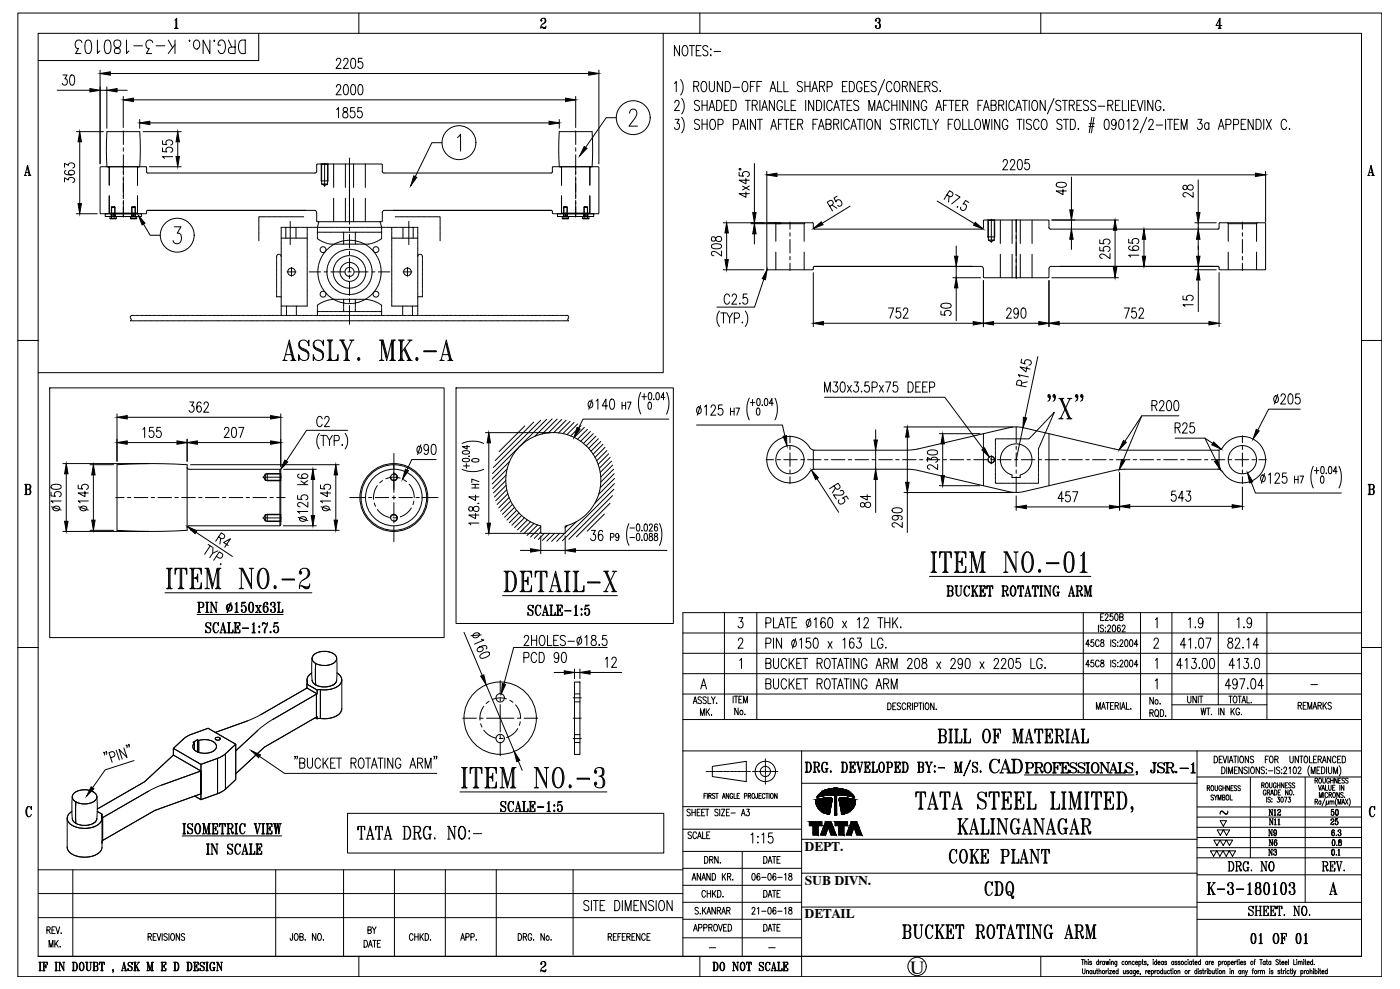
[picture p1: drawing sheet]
<svg xmlns="http://www.w3.org/2000/svg" width="841mm" height="594mm" viewBox="0 0 841 594" stroke-linecap="round" stroke-linejoin="round" font-family="sans-serif">
<defs><g id="words">
<text font-size="21.2" x="629" y="253">&quot;X&quot;</text>
<g font-size="17.6">
<text x="169" y="218">ASSLY. MK.-A</text>
<text x="549" y="489">TATA STEEL LIMITED,</text>
</g>
<text font-size="15" x="591" y="541">CDQ</text>
<text font-size="14.1" x="574" y="502">KALINGANAGAR</text>
<text font-size="13.2" x="541" y="565">BUCKET ROTATING ARM</text>
<g font-size="12.8">
<text x="44" y="34">DRG.No. K-3-180103</text>
<text x="563" y="447">BILL OF MATERIAL</text>
<text x="569" y="520">COKE PLANT</text>
</g>
<g font-size="11.9">
<text x="214" y="505">TATA DRG. NO:-</text>
<text x="724" y="539">K-3-180103</text>
</g>
<text font-size="10.9" x="547" y="585">U</text>
<g font-size="10.6">
<text x="459" y="379">PLATE 160 x 12 THK.</text>
<text x="459" y="415">BUCKET ROTATING ARM</text>
<text x="735" y="415">497.04</text>
</g>
<g font-size="10.1">
<text x="459" y="391">PIN 150 x 163 LG.</text>
<text x="708" y="391">41.07</text>
<text x="737" y="391">82.14</text>
<text x="459" y="403">BUCKET ROTATING ARM 208 x 290 x 2205 LG.</text>
<text x="706" y="403">413.00</text>
<text x="737" y="403">413.0</text>
<text x="450" y="508">1:15</text>
<text x="350" y="548">SITE DIMENSION</text>
<text x="751" y="568">01 OF 01</text>
<text x="23" y="585">IF IN DOUBT , ASK M E D DESIGN</text>
</g>
<g font-size="9.7">
<text x="737" y="525">DRG. NO</text>
<text x="793" y="525">REV.</text>
</g>
<text font-size="9.3" x="749" y="551">SHEET. NO.</text>
<text font-size="8.8" x="427" y="584">DO NOT SCALE</text>
<g font-size="8.1">
<text x="483" y="511">DEPT.</text>
<text x="483" y="532">SUB DIVN.</text>
<text x="483" y="551">DETAIL</text>
</g>
<g font-size="7.9">
<text x="420" y="431">MK.</text>
<text x="779" y="427">REMARKS</text>
<text x="417" y="550">S.KANRAR</text>
<text x="451" y="550">21-06-18</text>
<text x="416" y="561">APPROVED</text>
<text x="458" y="561">DATE</text>
<text x="245" y="566">CHKD.</text>
<text x="276" y="566">APP.</text>
<text x="364" y="566">REFERENCE</text>
</g>
<g font-size="7.5">
<text x="651" y="389">45C8 IS:2004</text>
<text x="651" y="402">45C8 IS:2004</text>
<text x="713" y="423">UNIT TOTAL.</text>
<text x="728" y="459">DEVIATIONS FOR UNTOLERANCED</text>
<text x="761" y="503">N9 6.3</text>
<text x="412" y="505">SCALE</text>
<text x="422" y="520">DRN.</text>
<text x="458" y="520">DATE</text>
<text x="415" y="530">ANAND KR.</text>
<text x="451" y="530">06-06-18</text>
<text x="421" y="540">CHKD.</text>
<text x="458" y="540">DATE</text>
<text x="27" y="562">REV.</text>
<text x="220" y="562">BY</text>
<text x="29" y="570">MK.</text>
<text x="218" y="570">DATE</text>
</g>
<g font-size="7.1">
<text x="761" y="491">N12 50</text>
<text x="762" y="497">N11 25</text>
<text x="761" y="509">N6 0.8</text>
<text x="761" y="515">N3 0.1</text>
</g>
<g font-size="6.6">
<text x="789" y="472">ROUGHNESS</text>
<text x="724" y="476">ROUGHNESS</text>
<text x="757" y="474">ROUGHNESS</text>
<text x="727" y="482">SYMBOL</text>
</g>
<text font-size="6.2" x="758" y="479">GRADE NO.</text>
<text font-size="5.3" x="732" y="490">~</text>
<g font-size="2.6">
<text x="787" y="412">-</text>
<text x="425" y="570">-</text>
<text x="461" y="570">-</text>
</g>
</g></defs>
<!-- layer: DRG -->
<g fill="none" stroke="#000" stroke-width=".6">
<path d="M11 8h819v579h-819zM105 17h2M105 12l1-1v6M106 12v5M106 17h-1M106 17h.1M106 17h1M216 8v12M325 12h.1M325 12h1h-1a1.6 1.6 0 0 1 2-1 1.6 1.6 0 0 1 0 3l-2 1v2M327 11l1 2-2 1M328 12v1"/>
<path d="M328 16l-3 1M328 16v1l-2-1 1 1h1M420 8v12M526 12h.1M526 12v1v-1v-1h2l1 2-1 1M526 16h.1M527 14a1.7 1.7 0 0 1 2 1 1.7 1.7 0 0 1-1 2 1.7 1.7 0 0 1-2-1h1h-1M528 11v1v2v1v2M528 11v2M528 14v3M625 8v12M732 17h2"/>
<path d="M732 12v5M732 17h.1M733 12v5M733 17h.1M734 15h-4l3-4v6M23 20h795v554h-795zM155 20v16h-132M398 20v204h-375M64 79h20v21h-20zM336 79h20v21h-20zM210 99h19l1 4M15 105h1"/>
<path d="M15 105l2-6 1 6M16 104h1M16 100l2 5M17 100l1 5M17 105h2M18 105h-1M18 105h.1M190 103l-1 1h-100h-1v-4h-28v28h28v-1l1-1h100l1 1 1 6h19M190 103l1-4h19v34M230 103l1 1h100h1v-4h27l1 28h-28l-1-2h-100l-1 1-1 6h-19M822 105h1M822 105l2-6 1 6"/>
<path d="M823 104h1M823 100l2 5M824 100l1 5M824 105h2M825 105h-1M825 105h.1M63 128h22v2h-22zM66 130h4v1M67 131h-1M67 130v1M67 131h2M69 131h1"/>
<path d="M69 130v1M70 130h-4v1h4M78 131h4M79 130h3v1M79 131h-1M79 130v1M79 131h2M81 131h1M81 130v1M82 130h-4v1M335 128h22v2h-22zM338 130h4v1h-4"/>
<path d="M339 131h-1M339 130v1M339 131h2M341 131h.1M341 130v1M341 130h-3v1M350 130h4v1h-4v-1h3M351 131h-1M351 130v1M351 131h2M353 131h1M353 130v1"/>
<path d="M590 138l1-1v-5h19v35M590 138h-101v-1l-1-3h-27v28h27l1-2h101l1 1M610 132h20v5l1 1h101v-1l1-3h27v28h-27l-1-2h-101l-1 1M591 162v5h19M630 162v5h-20M11 205h12M818 205h12M30 233h237v150h-237zM274 233h131v142h-131zM70 279l21-1 21 1v40h-21h-21zM489 270v12M551 270h-6h-56a5 5 0 0 1-4-3 14 14 0 0 0-21 0 14 14 0 0 0 3 21 14 14 0 0 0 20-5l2-1"/>
<path d="M551 270l55-13 4-1 5 1 55 13M591 261v31M630 261v31M669 270h7h56a5 5 0 0 0 4-3 14 14 0 0 1 21 0 14 14 0 0 1-3 21 14 14 0 0 1-20-5l-2-1h-56l-7 1M732 270v12M15 291h3l1 2-2 1M15 291h.1M15 291v1M15 291v6M15 297h.1M16 291v6M16 297h.1"/>
<path d="M16 291v1M16 291h.1M17 291l1 1v2h-2M17 294l2 1-1 2h-3M17 294l1 1-1 2M18 292v1M18 294v3M112 281l1 1M114 282h55v33l-1 1h-54M168 282v34M489 282h59l58 13 4 1 5-1 55-12M608 287h.1"/>
<path d="M608 285a10 10 0 0 1-5-14 10 10 0 0 1 15 0 10 10 0 0 1-5 14v2M608 285v2M608 287h5M613 287h.1M822 291h3l1 2-2 1M822 291h1M822 291l1 1M823 291v6M823 297h-1M823 297h.1M823 291v1M823 291h.1"/>
<path d="M824 291l1 1v2h-2M824 294l2 1-1 2h-3M824 294l1 1-1 2M825 292v1M825 294v3M113 316l-1 1M339 320h.1M340 320v-4a29 29 0 0 0 16-44 29 29 0 0 0-47 0 29 29 0 0 0 16 44v4h14M435 368v64M455 368v64M651 368v64M685 368v64"/>
<path d="M704 368v64M732 368v55h29M761 368v64M818 368h-408v206M11 389h12M187 395v9a8 8 0 0 0 2 7h1M188 394a10 10 0 0 1 14 1 6 6 0 0 1-8 5 6 6 0 0 1-6-5zM188 394l4-2 5-1 4 2 1 3-1 2-2 1-6 1-3-1-2-2-1-1zM190 398v13M202 395v14M410 392h408M410 380h408"/>
<path d="M818 389h12M184 411l7 3v3l-7-4zM184 408v3M185 410a4 4 0 0 1 2-6l-2 3-1 4 7 3h8l5-2 1-2v-2l-1-2-2-2a5 5 0 0 1 3 5 5 5 0 0 1-4 4l-4 1h-5M185 410h.1M185 410l-1 3-27 16 27-16 7 4-27 15M188 409l1 2 5 2 3-1 3-1 2-1v-1v1a9 9 0 0 1-11 2l-1-1M192 414h-1l-1 3v14h1v1h1M192 414v18M205 408v18l-1 3-3 2-4 1h-6l-2-1 2 1v-1l-32 18-17 16 17-16 31-18v-14l-26 15M345 410h3v43h-3zM410 417h408"/>
<path d="M410 405h408M421 419h-2l1 1 1 1a1.1 1.1 0 0 1 0 1 1.1 1.1 0 0 1-2 0M424 419h-2l1 1 1 1a1.1 1.1 0 0 1 0 1 1.1 1.1 0 0 1-1 0h-1M425 419v4h2M427 419l2 1v3M430 419l-1 1M440 418v4M441 418h2M442 418v4M446 418h-2v4h2M693 419v4l-2-4v4M148 433l-19 7"/>
<path d="M157 429l-9 4M164 432l-8 6-14 13M205 426a8 8 0 0 1-8 6h-5M410 432h408M416 423l2-4 1 4M417 421h1M443 425v4l-2-4v4M444 420h1M447 422v-4l1 4 1-4v4M447 429h.1M533 422a2 2 0 0 1 2 2 2 2 0 0 1-2 2zM536 424h2"/>
<path d="M538 422h-2v4h2M541 423l-1-1-1 1v1h1a1.1 1.1 0 0 1 1 2 1.1 1.1 0 0 1-2 0M544 423a1.1 1.1 0 0 0-1-1 1.1 1.1 0 0 0-1 2v1a1.1 1.1 0 0 0 1 1 1.1 1.1 0 0 0 1-1M545 424h2v-2h-2v4M546 424l1 2M548 422v4M549 424h2v-2h-2v4M552 422h2M553 422v4M555 422v4M556 422h1a2.1 2.1 0 0 1 1 2 2.1 2.1 0 0 1-1 2 2.9 2.9 0 0 1-1-4zM561 422v4l-2-4v4"/>
<path d="M562 426h.1M659 426v-4l1 4 1-4v4M662 426l1-4 1 4M662 425h2M664 422h2M665 422v4M667 424h1M669 422h-2v4h2M670 424h2v-2h-2v4M671 424l1 2M673 422v4M674 426l1-4 1 4"/>
<path d="M674 425h2M677 422v4h1M679 426h.1M691 428h2v-1l-2-1v4M692 428l1 2M694 427l1-1a2.2 2.2 0 0 1 1 2 2.2 2.2 0 0 1-1 2 2.8 2.8 0 0 1-1-3zM695 430l1 1M697 423h.1M697 426a2.1 2.1 0 0 1 2 2 2.1 2.1 0 0 1-2 2zM700 430h.1M704 423h28M722 425v4l1-4 1 4v-4"/>
<path d="M726 425v4M728 429h.1M732 425v4M735 425v4l-2-4v4M740 425v4M740 427l2 2M742 425l-2 3M745 426a1.1 1.1 0 0 0-2-1 1.1 1.1 0 0 0-1 2v1a1.2 1.2 0 0 0 2 1 1.2 1.2 0 0 0 1-1h-1M746 429h.1M110 444l-6 6v4l-17 16-29 16 29-16 17-16 17 9-24 9M110 444l-6 6 17 9 10-3M115 441l-5 3"/>
<path d="M115 441l10-4 17 10v21l-9 8-12 4-4-2 4 2v-21l-17-9v4l17 9v14l-28 10-31 18-1 1M115 441l10-4 17 10-7 6-4 3M116 446l3-2v8a3 3 0 0 1-2-6v4v-4zM116 446l3-2v1h6l4 1 1 2v1l-1 2-3 1h-5l-3-1-2-1v-2l1-2zM119 444v1v7v-7a8 8 0 0 1 11 3 7 7 0 0 1-10 4h-1zM121 459l10-3v21l-10 3zM129 443h2l1 1-1 1-1-1zM130 443h2v1v-1v1l-2 1-1-1zM131 456l4-3v21l-4 3zM135 453l7-6v21l-7 6zM410 451h408M482 451v136"/>
<path d="M484 458h2a4 4 0 0 1 0 6h-2M484 458h.1M484 458v6M485 458v6M485 458h.1M486 458l1 2v3l-1 1M487 459v1v3M488 458h3l1 1v1l-2 1M489 458h.1M489 458v6M490 458v6M490 458h.1"/>
<path d="M491 458l1 1-1 2M492 458v2M494 459v1v3M495 458l-1 2v3l1 1M497 459v-1v2a1.7 1.7 0 0 0-2-2 1.7 1.7 0 0 0-1 2v3l1 1h2v-2M505 458h3a4 4 0 0 1 0 6h-3M506 458h.1M506 458v6M507 458h-1M508 458l1 2-1 3v1M508 459l1 1-1 3M510 458h4v2l-1-2"/>
<path d="M510 458h1M511 458h.1M511 458v6M512 458h-1M513 460v2zM513 458h1M513 458l1 1M514 458h2M515 458h.1M515 458l1 6-1-6M515 458l2 5M516 458h-1"/>
<path d="M517 458h1M518 458h.1M518 458l-2 6M519 458h4v2l-1-2M519 458h1M520 458h.1M520 458v6M521 458h-1M521 460v2zM521 458h2M522 458h1M522 458l1 1"/>
<path d="M524 458h1M524 458h.1M524 458v6M525 458v6M525 458h.1M528 459v1v3M529 458a3 3 0 0 1 2 3 3 3 0 0 1-2 3 4 4 0 0 1 0-6zM529 458l-1 2v3l1 1M530 458l1 2v3l-1 1M531 459v1v3M532 458h3l1 1v2h-3M533 458h.1"/>
<path d="M533 458v6M534 458h-1M535 458l1 1v1l-1 1M536 458v2M537 458h4v2l-1-2M537 458h1M538 458h.1M538 458v6M539 458h-1M540 460v2zM540 458h1M540 458l1 1"/>
<path d="M542 458h2a4 4 0 0 1 0 6h-2M542 458h.1M542 458v6M543 458v6M543 458h.1M544 458l1 2v3l-1 1M545 459v1v3M551 458h3l1 2-1 1M551 458h1M552 458h.1M552 458v6M553 458h-1"/>
<path d="M554 458v1v1l-2 1M554 458v2M556 458h1M556 458h.1M556 458l2 3v3M557 458l1 3v3M557 458h.1M559 458h1M559 458l-1 3M561 460l1 1zM573 458h1l2 5M573 458h1"/>
<path d="M574 458l1 5M577 458h1M577 458v6M578 458h-1M583 457l-4 9zM584 460l3 2M585 458v2l1 1a1.7 1.7 0 0 1 1 2 1.7 1.7 0 0 1-2 1l-1-2v2v-1M587 459v-1v2a1.6 1.6 0 0 0-1-2 1.6 1.6 0 0 0-2 1v1l3 2v2M596 457a5 5 0 0 0 0 6M597 456a5 5 0 0 0 0 8M600 457v-1v2a3 3 0 0 0-3-2 3 3 0 0 0-3 3 4 4 0 0 0 1 4 4 4 0 0 0 4 1l1-2M604 457l2 7"/>
<path d="M608 456h3a4 4 0 0 1 3 4 4 4 0 0 1-3 4h-6M608 456h1M608 456l1 1M609 456v8M610 456l-1 1M610 456h-1M611 456a5 5 0 0 1 0 8M613 457a5 5 0 0 1 0 6M616 458h3a1.6 1.6 0 0 1 2 2 1.6 1.6 0 0 1-2 1h-2M616 458h1M616 458l1 1M617 458v6"/>
<path d="M618 458l-1 1M618 458h-1M619 458l1 1v1l-1 1M620 459v2M621 458h4l1 1v1v1h-3M622 458h.1M622 458v1M622 458v6M623 458v6M623 458v1M623 458h.1M625 458l1 1v1l-1 1"/>
<path d="M626 459v1M628 459l-1 1 1 3M628 458a3 3 0 0 1 4 3 3 3 0 0 1-2 3 3 3 0 0 1-3-2 3 3 0 0 1 1-4zM629 458a4 4 0 0 0 0 6M630 458a4 4 0 0 1 0 6M631 459v1v3M632 458h5v2v-2M633 458h.1M633 458v1M633 458v6M634 458v6M634 458v1"/>
<path d="M634 458h.1M635 460v2zM635 458h2M636 458l1 1M637 458h5v2v-2M637 458h1M638 458v1M638 458v6M639 458v6M639 458v1M639 458h.1M640 460v2z"/>
<path d="M640 458h2M641 458l1 1M643 460l3 2M643 458a1.2 1.2 0 0 0 1 2l2 1a1.9 1.9 0 0 1 0 3 1.9 1.9 0 0 1-3-1v-1v2v-1M646 459l1-1v2a2.1 2.1 0 0 0-2-2 2.1 2.1 0 0 0-2 2l1 1 2 1v2M648 460l3 2M648 458a1.2 1.2 0 0 0 1 2l2 1a1.9 1.9 0 0 1 0 3 1.9 1.9 0 0 1-3-1v-1v2v-1M651 459l1-1v2a2.1 2.1 0 0 0-2-2 2.1 2.1 0 0 0-2 2l1 1 2 1v2M652 458h3M653 458h.1M653 458v1M653 458v6"/>
<path d="M654 458v6M654 458v1M654 458h.1M656 459a2.4 2.4 0 0 1 3 0 2.4 2.4 0 0 1 1 3 2.5 2.5 0 0 1-3 2 2.5 2.5 0 0 1-1-3zM656 459v1v3M658 458a4 4 0 0 0 0 6M658 458a4 4 0 0 1 0 6M659 459l1 1-1 3M661 458h1l4 5M661 458h1M662 458l3 5M665 458h2"/>
<path d="M665 458h1M666 458v6l-4-6v6M669 459l1 5M669 459l2 5M672 458h2M672 458h.1M672 458v1M672 458v6M673 458v6M673 458v1M674 458h-1M677 460l3 2"/>
<path d="M677 458a1.2 1.2 0 0 0 1 2l1 1a1.9 1.9 0 0 1 1 3 1.9 1.9 0 0 1-3-1l-1-1v2l1-1M680 459v-1v2a2.1 2.1 0 0 0-2-2 2.1 2.1 0 0 0-2 2l2 1 2 1v2M692 458h3M693 458h.1M693 458v1M693 458v5v1M694 458l-1 6M694 458v5v1h-1a1.2 1.2 0 0 1-2-1h1h-1M694 458v1M694 458h.1M696 460l3 2M696 458a1.2 1.2 0 0 0 1 2l1 1a1.9 1.9 0 0 1 1 3 1.9 1.9 0 0 1-3-1l-1-1v2l1-1"/>
<path d="M699 459l1-1v2a1.9 1.9 0 0 0-3-2 1.9 1.9 0 0 0-1 2l3 2v2M700 458h4l1 1-1 2h-2M700 458h1M701 458v1M701 458v6M702 458v6M702 458v1M702 458h.1M704 458v1v1v1M704 459v1M716 459l1-1v6M717 459v5"/>
<path d="M719 451v123M787 460a5 5 0 0 0 0 6M804 460a5 5 0 0 1 0 6M43 478v14M44 477l4-2h5l4 1 1 1v2l-1 2-2 1-6 1-2-1-3-1-1-2zM56 476a10 10 0 0 0-13 2l1 2 2 2M56 476a3 3 0 0 1 2 3 3 3 0 0 1-3 3 12 12 0 0 1-9 0M58 478v14M89 475l-28 16v-2l-3-2 3 2v4l-2 2-4 2h-7l-5-1-2-2-1-3 1-2 2-2-1 2M97 472l-8 3M97 472l24-9v14l-28 10-31 18v-14l27-16M423 478h1"/>
<path d="M424 477h-1v3M425 477v3M426 478h1v-1h-1v3M427 478v2M428 460l20-3v13l-20-4zM429 477h-1l1 1a1 1 0 0 1 0 2 .8 .8 0 0 1-1-1M430 477h1M431 477v3M434 480l1-3 1 3M434 479h1M438 477v3l-2-3v3M440 477a.9 .9 0 0 0-1 0 .9 .9 0 0 0 0 1 1 1 0 0 0 0 2 1.1 1.1 0 0 0 1-2"/>
<path d="M441 477v3h1M443 478h1M444 477h-1v3h1M447 478h1v-1h-1v3M449 478h2v-1h-2v3M450 478l1 2M452 477a1.5 1.5 0 0 1 1 1 1.5 1.5 0 0 1-1 2v-2zM455 477v3h-1v-1M456 478h1M457 477h-1v3h1M460 477a1 1 0 0 0-2 0 .8 .8 0 0 0 0 1 1 1 0 0 0 0 2 1.1 1.1 0 0 0 2-1M460 477h1"/>
<path d="M461 477v3M462 477v3M463 477a1.5 1.5 0 0 1 2 1 1.5 1.5 0 0 1-2 2v-2zM467 477v3l-2-3v3M482 470h237M484 464h.1M484 463v1M485 463v1M485 464h.1M488 464h2M489 464h.1M489 463v1"/>
<path d="M490 463v1M490 464h.1M490 461l2 3v-1M491 461l1 2M492 463v1M492 477a15 15 0 0 1 21 2l-6-1h-4v12h-2v-12h-3l-7 1zM496 462h1M496 462h.1M496 462v2M497 462v1M497 462h.1M499 463v1z"/>
<path d="M499 463h.1M504 480a5 5 0 0 1 5-1l4 1a2.5 2.5 0 0 1 0 4 11 11 0 0 1-7 5l-2-8zM506 464h.1M506 463v1M506 463l1 1M506 464h1M510 464h4v-2l-1 2M511 464h-1M511 463v1M511 461h2M511 464h1M513 460l-1 1h1"/>
<path d="M514 464h-1M514 463l-1 1M519 464h4v-2l-1 2M520 464h-1M520 463v1M520 461h1M520 464h1M521 460v1M523 464h-2M523 463l-1 1M524 464h3v-2v2M524 464h.1"/>
<path d="M524 463v1M525 463v1M525 464h.1M527 464h-1M527 463l-1 1M527 463v1M532 464h2M533 464h.1M533 463v1M533 463l1 1M533 464h1M537 464h4v-2l-1 2"/>
<path d="M538 464h-1M538 463v1M538 461h2M538 463l1 1M538 464h1M540 460l-1 1h1M541 464h-1M541 463l-1 1M542 464h.1M542 463v1M543 463v1M543 464h.1"/>
<path d="M552 464h-1M552 463v1M552 463l1 1M552 464h1M554 461l1 1v1l-1 1h-3M554 461v1v2M554 461v2M557 464h2M558 464h-1M558 463v1M558 464h1M561 460h.1"/>
<path d="M561 463l1 1zM561 463h.1M564 461h3zM573 464h2M573 464h1M574 464v-6l1 6 2-6v6M576 464h2M577 464h.1M577 463v1M577 463l1 1M577 464h1M589 463v1z"/>
<path d="M589 463h.1M601 464h2M601 464h1M601 464l3-8 3 8M602 462h4M606 464h-1M606 463v1M606 463l1 1M609 464h-1M609 463l-1 1M609 463l1 1M609 464h1"/>
<path d="M615 465h66M616 464h2M617 464h-1M617 464h1M621 464h3M622 464h.1M623 464h.1M624 461l2 3 1-1M625 461l1 3 1-1M625 463l1 1M632 464h3M633 464h.1"/>
<path d="M634 464h.1M634 461h1M635 460v1v1M635 461h-1h1M637 464h5v-2v2M638 464h-1M638 464h.1M639 461h1M639 464h.1M640 460v1v1M640 461h-1h1M642 464h-2"/>
<path d="M642 464h-1M642 463l-1 1M652 464h3M653 464h.1M654 464h.1M661 464h1M666 464h2M667 464h1M667 464l2-6 2 6M668 462h2M670 464h6v-2v2M670 464h.1"/>
<path d="M671 464h.1M672 464h.1M673 464h.1M673 464h1M676 464h-1M676 463l-1 1M683 464h.1M683 465v-1h-1l1-1v2h-1M683 464v1M691 463h1zM700 464h2M701 464h-1"/>
<path d="M701 464h.1M702 464h.1M703 461l1 3h1v-1M703 461l1 2h1M704 463l1 1M706 464l1-1v1h-1zM706 464h1zM709 461l5 1zM715 464h3M717 464h-1M717 464h.1M717 464h1"/>
<path d="M719 467h99M734 461a2 2 0 0 1 2 2 2 2 0 0 1-2 2zM737 461v4M738 465v-4l1 4 1-4v4M742 463h1M743 461h-1v4h1M746 461v4l-2-4v4M749 461h-2l1 1 1 1a1.1 1.1 0 0 1 0 2 1.1 1.1 0 0 1-2-1M750 461v4M751 467v48M752 461a2.1 2.1 0 0 1 2 2 2.1 2.1 0 0 1-2 2 2.7 2.7 0 0 1 0-4zM757 461v4l-2-4v4"/>
<path d="M760 461h-1h-1v1l1 1a1.1 1.1 0 0 1 0 2 1.1 1.1 0 0 1-1-1M761 462h.1M761 464h.1M761 479v3M762 463h3M763 479h-1l1 1a1 1 0 0 1 0 2 .8 .8 0 0 1-1-1M766 461v4M767 479h2l-1 1a.9 .9 0 0 1 1 1 1 1 0 0 1-2 0M769 461h-1h-1v1l1 1a1.1 1.1 0 0 1 0 2 1.1 1.1 0 0 1-1-1M770 479a1.4 1.4 0 0 1 1 1 1.4 1.4 0 0 1-1 2zM770 462h.1M770 464h.1"/>
<path d="M771 462v-1a1 1 0 0 1 2 0 .9 .9 0 0 1 0 1l-2 3h2M772 479h1l-1 3M774 479h1v1a.9 .9 0 0 1 0 1 .9 .9 0 0 1-1 0M774 461h1v4M777 461h1a2.3 2.3 0 0 1 0 4l-1-2zM780 462v-1h2l-2 4h2M784 467v75M788 465v-4l1 4 1-4v4M791 463h1M792 472l1 3 1-3M793 479v-3v3l1-3v3M793 461h-2v4"/>
<path d="M794 461a2 2 0 0 1 2 2 2 2 0 0 1-2 2zM794 475l1-3 1 3M795 476v3M796 479l-2 5M796 472v3h2M797 461v4M798 477a.9 .9 0 0 0-1-1 .9 .9 0 0 0-1 1v1a.9 .9 0 0 0 1 1 .9 .9 0 0 0 1-1M798 461v3l1 1 1-1v-3M798 472v2l1 1 1-1v-2M798 477h2v-1h-2v3M799 477l1 2M801 476a1.5 1.5 0 0 1 1 2 1.5 1.5 0 0 1-1 1v-1z"/>
<path d="M801 465v-4l1 4 2-4v4M802 472h-1v3h1M803 479a4 4 0 0 0 0 5M805 476v3l-2-3v3M805 472v3M807 476h-1h-1l1 2a.8 .8 0 0 1 1 1 1 1 0 0 1-2 0M807 472v3l-1-3v3M808 479h.1M810 479a4 4 0 0 1 0 5M16 485v2v3M17 485l-1 2v2l1 2M19 485v1a1.7 1.7 0 0 0-2-1 1.7 1.7 0 0 0-1 2v1a1.7 1.7 0 0 0 1 3 1.7 1.7 0 0 0 2-2"/>
<path d="M40 492v17M42 489a5 5 0 0 0 2 7 13 13 0 0 0 17-3v-4v17M43 492l1 1 2 2M43 492l2 2 5 2 5-1 2-1 1-2v1a9 9 0 0 1-12 2M46 482v13M61 492v17v2l-2 1-5 3h-7l-5-3-1-2-1-1M209 489h190v23h-190zM410 498h72M410 485h72M415 487l-1-1-1 1v1h1a1.1 1.1 0 0 1 0 2 1.1 1.1 0 0 1-1 0M416 486v4M416 488h2"/>
<path d="M418 486v4M419 488h1M421 486h-2v4h2M422 488h1M423 486h-1v4h1M424 486h2M425 486v4M431 487v-1l-2 1 1 1h1a1.1 1.1 0 0 1 0 2 1.1 1.1 0 0 1-2 0M432 486v4M433 486h2l-2 4h2M436 488h2M438 486h-2v4h2"/>
<path d="M439 488h3M445 490l2-4 1 4M446 489h1M449 486h1l-1 2a1.1 1.1 0 0 1 1 1 1.1 1.1 0 0 1-2 0M486 494h8v2h-2v6h-4v-6h-2zM490 480l6-1a2.9 2.9 0 0 1 4 1l-2 9a8 8 0 0 1-8-9zM496 494h3l3 8h-3l-1-5-2 5h-3zM502 494h7v2h-2v6h-3v-6h-2zM511 494h4l3 8h-3l-2-5-2 5h-3zM719 485h99M719 491h99M719 497h99"/>
<path d="M731 499h4l-2 3zM733 493h4l-2 3zM735 499h4l-2 3zM764 482h.1M790 481h1v-1h-1v3M791 481l1 2M793 481a.8 .8 0 0 0-1 1 .8 .8 0 0 0 1 1M793 481v2M798 483h-1v-2l-1 3M798 481v2M799 482l1-1v2M799 481v2"/>
<path d="M800 482l1-1v2M804 483v-3l1 3v-3v3M806 483l1-3 1 3M806 482h1M808 480l2 3M810 480l-2 3M823 485v2v3M824 485l-1 2v2l1 2M826 485v1a1.7 1.7 0 0 0-2-1 1.7 1.7 0 0 0-1 2v1a1.7 1.7 0 0 0 1 3 1.7 1.7 0 0 0 2-2M40 509l1 3a14 14 0 0 0 20-1v-2M61 506h.1M410 511h72"/>
<path d="M446 511v63M482 504h237M719 503h99M719 509h99M719 515h99M727 511h4l-2 3zM729 505h4l-2 3zM731 511h4l-2 3zM733 505h4l-2 3zM735 511h3l-1 3zM737 505h4l-2 3zM738 511h4l-2 3z"/>
<path d="M23 537h387M23 522h387M44 522v52M166 522v52M206 522v52M237 522v52M268 522v52M298 522v52M344 522v52M410 532h72M410 522h72M482 525h237"/>
<path d="M719 525h99M23 551h387M410 542h72M410 552h72M482 545h237M719 542h99M719 552h99M89 563h2v-2h-2v4M90 563l1 2M92 563h1M94 561h-2v4h2M94 561l2 4 1-4"/>
<path d="M97 561v4M100 561h-2l1 1 1 2v1l-2-1M101 561v4M103 561a2 2 0 0 1 2 2 2 2 0 0 1-2 2v-2zM108 561v4l-2-4v4M111 561h-1h-1v1l1 1a1.1 1.1 0 0 1 1 1 1.1 1.1 0 0 1-2 1v-1M176 561l-1 4-1-2M177 561h1a2 2 0 0 1 1 2 2 2 0 0 1-2 2v-2zM180 563h2v-2h-2v4h2v-2h-1M183 564h.1M190 561v4l-2-4v4M191 561h1a2 2 0 0 1 1 2 2 2 0 0 1-2 2v-2z"/>
<path d="M194 564h.1M216 574v13M311 561a2 2 0 0 1 2 2 2 2 0 0 1-2 2zM314 563h2v-2h-2v4M315 563l1 2M319 562a1.1 1.1 0 0 0-1-1 1.1 1.1 0 0 0-1 1v1a1.2 1.2 0 0 0 1 2 1.2 1.2 0 0 0 1-2M321 564h.1M325 579h.1M325 578l1 1h-1a1.6 1.6 0 0 1 2-1 1.6 1.6 0 0 1 0 3l-2 1v2M327 578l1 1-2 2M327 561v4l-2-4v4M328 578v2"/>
<path d="M331 564h.1M410 563h72M420 574v13M625 574v13M650 576h1M650 576v3M652 578h1v1M652 576v3M654 577h.1M654 578v1M656 578l-1-1v1l1 1h-1M660 578a.8 .8 0 0 0-1 0 .8 .8 0 0 0 1 1"/>
<path d="M660 576v3M661 577v2M662 577l-1 1M664 578h-1a.8 .8 0 0 0-1 0 1.1 1.1 0 0 0 2 1M664 577v2M664 577l1 2v-2l1 2v-2M667 577h.1M667 578v1M668 578h1v1M668 577v2M671 577v3h-1M671 578a.8 .8 0 0 0-1 0 .8 .8 0 0 0 1 1"/>
<path d="M675 578a.8 .8 0 0 0-1 0 .8 .8 0 0 0 1 1M678 578h1v1M678 577v2M681 578a.8 .8 0 0 0-1 0 .8 .8 0 0 0 1 1M682 578h1a.8 .8 0 0 0-1 0 .8 .8 0 0 0 1 1M684 578a.8 .8 0 0 1 1 1 .8 .8 0 0 1-1 0M684 577v4M686 577h1M686 576v3h1M689 578l-1-1-1 1 2 1h-2M690 579l-1 1M693 577h.1"/>
<path d="M693 578v1M695 578a1 1 0 0 0-2 0 1.1 1.1 0 0 0 2 1M695 576v3M696 578h1a.8 .8 0 0 0-1 0 .8 .8 0 0 0 1 1M699 578a.8 .8 0 0 0-1 1 .8 .8 0 0 0 1 0M699 577v2M701 578h-1l1 1h-1M705 578a.8 .8 0 0 0-1 1 .8 .8 0 0 0 1 0M705 577v2M707 578h-1l1 1h-1M709 578h-1l1 1h-1M713 578a.8 .8 0 0 0-1 0 .8 .8 0 0 0 1 1"/>
<path d="M714 577h.1M714 578v1M716 578a1 1 0 0 0-2 0 1.1 1.1 0 0 0 2 1M716 577v2M716 577h1M717 576v3M718 578h1a.8 .8 0 0 0-1 0 .8 .8 0 0 0 1 1M721 578a.8 .8 0 0 0-1 0 .8 .8 0 0 0 1 1M721 576v3M726 578h-1a.8 .8 0 0 0-1 0 1.1 1.1 0 0 0 2 1M726 577v2M727 577l-1 1"/>
<path d="M728 578h1a.8 .8 0 0 0-1 0 .8 .8 0 0 0 1 1M732 578a.8 .8 0 0 1 1 0 .8 .8 0 0 1-1 1M732 577v4M734 577v2M735 577l-1 1M738 578a.8 .8 0 0 1 1 0 .8 .8 0 0 1-1 1M738 577v4M740 578h1a.8 .8 0 0 0-1 1 .8 .8 0 0 0 1 0M742 577v2M743 577l-1 1M743 577h1M743 576v3h1"/>
<path d="M744 577h.1M744 578v1M745 578h1a.8 .8 0 0 0-1 0 .8 .8 0 0 0 1 1M748 578h-1l1 1h-1M753 577h1M754 576v1v2M757 576h1M758 576v3M760 578a.8 .8 0 0 0-1 0 .8 .8 0 0 0 1 1M760 577v2M761 577h.1M761 576v3h1"/>
<path d="M763 578a.8 .8 0 0 0-1 0 .8 .8 0 0 0 1 1M763 577v2M768 577l-1-1-1 1 2 1a.8 .8 0 0 1 0 1 1 1 0 0 1-2 0M769 577h.1M769 576v3M770 578h1a.8 .8 0 0 0-1 0 .8 .8 0 0 0 1 1M772 578h1a.8 .8 0 0 0-1 0 .8 .8 0 0 0 1 1M774 576v3M777 576v3h1M779 577h.1M779 578v1M780 578h1v1"/>
<path d="M780 577v2M781 578h1v1M783 577h.1M783 578v1M784 577h1M784 576v3h1M785 578h2h-1a.8 .8 0 0 0-1 0 1.1 1.1 0 0 0 2 1M789 578h-1a.8 .8 0 0 0-1 0 1.1 1.1 0 0 0 2 1M789 576v3M789 579h.1M328 583h-3M328 582v2l-2-1h1h1"/>
<path d="M650 582v2l1 1 1-1v-2M653 583h1v2M653 583v2M656 583a.8 .8 0 0 0-1 1 .8 .8 0 0 0 1 0M656 583v2M657 583v2l1-1M658 583v2M659 583h.1M659 582v2l1 1M660 583h1v2M660 582v3M664 583v2"/>
<path d="M665 583l-1 1M666 582h.1M666 583v2M667 583h1l-1 2h1M668 584h2v-1a1.1 1.1 0 0 0-2 1 1 1 0 0 0 2 0M672 583h-1a.8 .8 0 0 0-1 1 1 1 0 0 0 2 0M672 582v3M675 583v2l1-1M676 583v2M678 583h-1l1 1v1l-1-1M680 583a.8 .8 0 0 0-1 1 .8 .8 0 0 0 1 0M680 583v2"/>
<path d="M682 583v3h-1M682 583a.8 .8 0 0 0-1 1 .8 .8 0 0 0 1 0M683 584h1v-1a.8 .8 0 0 0-1 1 .8 .8 0 0 0 1 0M685 585v1M688 583v2M689 583l-1 1M690 584h1v-1a.8 .8 0 0 0-1 1 .8 .8 0 0 0 1 0M692 583a.8 .8 0 0 1 1 1 .8 .8 0 0 1-1 0M692 583v3M694 583v2M695 583l-1 1M698 583a.8 .8 0 0 0-1 1 .8 .8 0 0 0 1 0"/>
<path d="M698 582v3M699 583v2l2-1M701 583v2M703 583h-1a.8 .8 0 0 0-1 1 1 1 0 0 0 2 0M703 583h1M703 582v2l1 1M705 582h.1M705 583v2M708 583h1v2M708 583v2M714 583v2M715 583l-1 1"/>
<path d="M719 583a.8 .8 0 0 0-1 1 .8 .8 0 0 0 1 0M719 582v3M720 582h.1M720 583v2M722 583h-1l1 1-1 1v-1M722 583h1M723 582v2v1M724 583v2M725 583l-1 1M725 582h.1M725 583v2M726 583a.8 .8 0 0 1 1 1 .8 .8 0 0 1-1 0"/>
<path d="M726 582v3M728 583v2l1-1M729 583v2M730 583h1M730 582v2l1 1M732 582h.1M732 583v2M735 583h1v2M735 583v2M739 582h.1M739 583v2M740 583h1v2"/>
<path d="M740 583v2M745 583a.8 .8 0 0 0-1 1 .8 .8 0 0 0 1 0M745 583v2M746 583h1v2M746 583v2M748 583l1 2v-2M749 585l-1 1M752 583h1M753 582h-1v3M756 583v2M757 583l-1 1M757 583h1v2"/>
<path d="M757 583v2M758 583h1l1 2M763 582h.1M763 583v2M765 583h-1l1 1-1 1v-1M769 583h-1l1 1-1 1v-1M769 583h1M770 582v2v1M771 583v2M772 583l-1 1M772 582h.1M772 583v2"/>
<path d="M774 583a.8 .8 0 0 0-1 1 .8 .8 0 0 0 1 0M775 583h1M775 582v2l1 1M776 582v3M777 583l1 2v-2M778 585l-1 1M781 583h1a.8 .8 0 0 1 1 1 1 1 0 0 1-2 0M781 583v3M784 583v2M784 583v1M787 583h1v2M787 582v3"/>
<path d="M789 582h.1M789 583v2M790 583a.8 .8 0 0 1 1 1 .8 .8 0 0 1-1 0M790 582v3M792 582h.1M792 583v2M793 583h.1M793 582v2l1 1M794 584h1v-1a.8 .8 0 0 0-1 1 .8 .8 0 0 0 1 0M797 583a.8 .8 0 0 0-1 1 .8 .8 0 0 0 1 0M797 582v3"/>
<circle cx="475" cy="276" r="8"/>
<circle cx="595" cy="276" r="2.1"/>
<circle cx="746" cy="276" r="8"/>
<circle cx="237" cy="299" r="20"/>
<circle cx="237" cy="299" r="17"/>
<circle cx="237" cy="287" r="1.9"/>
<circle cx="237" cy="311" r="1.9"/>
<circle cx="300" cy="419" r="2.5"/>
<circle cx="300" cy="431" r="22"/>
<circle cx="445" cy="428" r="1.2"/>
<circle cx="695" cy="422" r="1.2"/>
<circle cx="300" cy="444" r="2.5"/>
<circle cx="460" cy="463" r="6"/>
<circle cx="460" cy="463" r="3"/>
<circle cx="329" cy="563" r="1.2"/>
<circle cx="677" cy="578" r=".9"/>
<circle cx="710" cy="578" r=".9"/>
<circle cx="736" cy="578" r=".9"/>
<circle cx="752" cy="578" r=".9"/>
<circle cx="551" cy="581" r="6"/>
<circle cx="663" cy="584" r=".9"/>
<circle cx="696" cy="584" r=".9"/>
<circle cx="706" cy="584" r=".9"/>
<circle cx="713" cy="584" r=".9"/>
<circle cx="733" cy="584" r=".9"/>
<circle cx="754" cy="584" r=".9"/>
<circle cx="786" cy="584" r=".9"/>
</g>
<!-- layer: CENT -->
<g fill="none" stroke="#000" stroke-width=".6">
<path d="M74 79v8M346 79v8M74 89v2M74 93v12M195 98v14M210 95v11M346 89v2M346 93v12M74 106v13M210 108v2M210 112v8M346 106v13"/>
<path d="M68 128v2M74 120v10M80 128v2M174 133v14M210 122v2M210 126v9M210 137v2M246 133v14M340 128v2M346 120v10M352 128v2M475 133v5"/>
<path d="M475 140v2M596 132v14M610 132v7M746 133v5M746 140v2M210 141v8M210 151v2M210 155v8M475 144v8M475 154v2M475 158v4M610 141v2"/>
<path d="M610 145v9M610 156v2M610 160v7M746 144v8M746 154v2M746 158v4M172 163h3v3M175 161v2h3M186 163h7M195 163h2M199 163h8M209 163h2"/>
<path d="M210 165v2M210 169v8M210 179v3M213 163h8M223 163h2M227 163h7M245 161v2h-3M247 163h-2v3M210 184v11M610 256v10M237 272v24M460 276h5"/>
<path d="M467 276h2M471 276h8M475 262v4M475 268v2M475 272v8M481 276h2M485 276h8M495 276h2M499 276h9M510 276h2M514 276h8M524 276h2"/>
<path d="M528 276h8M538 276h2M542 276h8M552 276h2M556 276h9M567 276h2M571 276h8M581 276h2M585 276h8M595 276h2M596 274v5M599 276h8"/>
<path d="M609 276h2M610 268v2M610 272v8M614 276h8M624 276h2M628 276h8M638 276h2M642 276h8M652 276h2M656 276h8M667 276h2M671 276h8"/>
<path d="M681 276h2M685 276h8M695 276h2M699 276h8M709 276h2M713 276h9M724 276h2M728 276h8M738 276h2M742 276h8M746 262v4M746 268v2"/>
<path d="M746 272v8M752 276h2M756 276h5M69 299h6M77 299h2M81 299h8M91 299h2M95 299h8M105 299h2M109 299h8M119 299h2M123 299h9"/>
<path d="M134 299h2M138 299h8M148 299h2M152 299h8M158 287h11M162 299h2M166 299h5M210 299h9M221 299h2M225 299h9M227 292l-2 4-1 4M230 289l-2 1"/>
<path d="M236 299h2M237 298v2M240 299h8M240 287h-4l-4 1M242 288l2 1M246 291l2 4 1 4M250 299h2M254 299h9M475 282v2M475 286v4M610 282v2M610 286v10"/>
<path d="M746 282v2M746 286v4M158 311h11M225 302l1 2M227 306l3 3 4 2M237 302v8M237 312v2M237 316v9M238 311h-2M247 305l-3 4-4 1M249 301l-1 2M300 409v8"/>
<path d="M300 419v2M304 420l-4-1-4 1M344 419h5M278 431h8M288 431h2M289 435l1 2M291 424l-2 5-1 4M291 439l2 2 5 2M292 431h17M294 421l-2 2M300 423v17M306 421l2 1"/>
<path d="M310 423l1 3 2 4v1h-2M311 438l-3 3-4 2M313 434l-1 2M315 431h8M344 431h5M300 442v2M300 446v8M302 444h-2M344 444h5M460 456v1M460 457h.1M460 457v2"/>
<path d="M460 459h.1M460 460v1M424 463h1M426 463h.1M426 463h1M428 463h.1M428 463h2M430 463h.1M430 463h2M432 463h.1M433 463h1M434 463h.1"/>
<path d="M435 463h1M436 463h1M437 463h1M438 463h1M439 463h1M441 463h.1M441 463h1M443 463h.1M443 463h2M445 463h.1M445 463h2M447 463h.1"/>
<path d="M448 463h1M449 463h.1M450 463h1M452 463h1M453 463h.1M454 463h1M455 463h1M456 463h1M457 463h1M458 463h1M460 463h.1M460 461h.1"/>
<path d="M460 462v1M460 463v1M460 464v1M460 465v1M460 466v1M460 468h.1M460 468v1M460 470h.1M460 470v1M460 463h1M462 463h.1M462 463h1"/>
<path d="M464 463h.1M464 463h2M466 463h.1M467 463h.1"/>
</g>
<!-- layer: DRG -->
<g fill="#000" stroke="#000" stroke-width=".6">
<path d="M491 479h1zM498 479h1zM506 489h1z"/>
<path d="M491 479h1zM491 479h1z"/>
<path d="M491 479h1zM491 479h1z"/>
<path d="M492 477h7zM492 477h7z"/>
<path d="M491 478h1zM491 478h1z"/>
<path d="M491 478h1zM491 478l1 1z"/>
<path d="M491 478h2zM491 478h1z"/>
<path d="M491 478h2zM491 478h2z"/>
<path d="M491 478h2zM491 478h2z"/>
<path d="M491 478h2zM491 478h2z"/>
<path d="M491 478h2zM491 478h2z"/>
<path d="M491 478h3zM491 478h2z"/>
<path d="M491 478h3zM491 478h3z"/>
<path d="M491 478h3zM491 478h3z"/>
<path d="M491 478h3zM491 478h3z"/>
<path d="M491 478h4zM491 478h4z"/>
<path d="M491 478h4zM491 478h3z"/>
<path d="M491 478h4zM491 478h4z"/>
<path d="M491 478h4zM491 478h4z"/>
<path d="M491 478h4zM491 478h4z"/>
<path d="M491 478h5zM491 478h4z"/>
<path d="M492 478h4zM492 478h4z"/>
<path d="M492 478h4zM492 478h4z"/>
<path d="M492 478h4zM492 478h4z"/>
<path d="M492 478h5zM492 478h4z"/>
<path d="M492 478h5zM492 478h5z"/>
<path d="M492 478h5zM492 478h5z"/>
<path d="M492 478h5zM492 478h5z"/>
<path d="M497 479h2zM497 479h2z"/>
<path d="M492 478h6zM492 478h5z"/>
<path d="M492 478h6zM492 478h6z"/>
<path d="M492 478h6zM492 478h6z"/>
<path d="M492 478h6zM492 478h7z"/>
<path d="M492 478h6zM492 478h6z"/>
<path d="M498 479h1zM498 479h1z"/>
<path d="M498 479h1zM498 479h1z"/>
<path d="M498 479h1zM498 479h1z"/>
<path d="M498 479h1zM498 479h1z"/>
<path d="M492 477h7zM492 477h7z"/>
<path d="M492 477h7zM492 477l7 1z"/>
<path d="M498 479h1zM498 479h1z"/>
<path d="M498 479h1zM498 479h1z"/>
<path d="M498 479h1zM497 479h2z"/>
<path d="M497 479h2zM497 479h2z"/>
<path d="M497 479h2zM497 479h2z"/>
<path d="M497 479h2zM497 479h2z"/>
<path d="M497 479h2zM496 479h3z"/>
<path d="M496 479h3zM496 479h3z"/>
<path d="M496 479h3zM496 479h3z"/>
<path d="M496 479h3zM496 479h3z"/>
<path d="M496 479h3zM496 479h3z"/>
<path d="M496 479h3zM496 479h3z"/>
<path d="M496 479h3zM495 479h4z"/>
<path d="M495 479h4zM495 479h4z"/>
<path d="M495 479h4zM495 479h4z"/>
<path d="M495 479l4 1zM495 480h4z"/>
<path d="M495 480h4zM495 480h4z"/>
<path d="M495 480h5zM494 480h6z"/>
<path d="M494 480h6zM494 480h6z"/>
<path d="M494 480h6zM494 480h6z"/>
<path d="M494 480h6zM494 480h6z"/>
<path d="M494 480h6zM494 480h6z"/>
<path d="M494 480h6zM494 480h6z"/>
<path d="M494 480h6zM493 480h7z"/>
<path d="M492 477h8zM492 477h8z"/>
<path d="M492 477h8zM492 477h7z"/>
<path d="M493 480h7zM493 480h7z"/>
<path d="M493 480h7zM493 480h7z"/>
<path d="M493 480h7zM493 480h7z"/>
<path d="M493 480h7zM493 480h7z"/>
<path d="M493 480h7zM492 480h8z"/>
<path d="M492 480h8zM492 480h8z"/>
<path d="M492 480h8zM492 480h8z"/>
<path d="M492 480h8zM492 480h8z"/>
<path d="M492 480h8zM492 480h8z"/>
<path d="M492 480h8zM492 480h8z"/>
<path d="M492 480h8zM491 480h9z"/>
<path d="M492 477h8zM492 477h9z"/>
<path d="M492 477h8zM492 477h8z"/>
<path d="M492 477h9zM492 477h9z"/>
<path d="M501 477h2zM501 477h2z"/>
<path d="M502 474h1zM501 474h2z"/>
<path d="M501 474h2zM501 474h2z"/>
<path d="M501 478h2zM501 478h2z"/>
<path d="M501 478h2zM501 478h2z"/>
<path d="M501 478h2zM501 478h2z"/>
<path d="M501 478h2zM501 478h2z"/>
<path d="M501 478h2zM501 478h2z"/>
<path d="M501 478l2 12v-12zM501 478l2 12h-2z"/>
<path d="M501 478h2zM501 478h2z"/>
<path d="M501 478h2zM501 478h2z"/>
<path d="M501 478h2zM501 478h2z"/>
<path d="M501 478h2zM501 478h2z"/>
<path d="M501 478h2zM501 478h2z"/>
<path d="M501 478h2zM501 478h2z"/>
<path d="M501 474h2zM501 474h2z"/>
<path d="M501 478h2zM501 478h2z"/>
<path d="M501 478h2zM501 478h2z"/>
<path d="M501 478h2zM501 478h2z"/>
<path d="M501 478h2zM501 478h2z"/>
<path d="M501 478h2zM501 478h2z"/>
<path d="M501 474h2zM501 474h2z"/>
<path d="M501 478h2zM501 478h2z"/>
<path d="M501 477h2zM501 477l2 1z"/>
<path d="M501 477h2zM501 477h2z"/>
<path d="M501 477h2zM501 477h2z"/>
<path d="M501 477h2zM501 477h2z"/>
<path d="M501 474h2zM501 474h2z"/>
<path d="M501 477h2zM501 477h2z"/>
<path d="M501 477h2zM501 477h2z"/>
<path d="M501 477h2zM501 477h2z"/>
<path d="M501 477h2zM501 477h2z"/>
<path d="M501 474h2zM501 474h2z"/>
<path d="M501 477h2zM501 477h2z"/>
<path d="M501 474h3zM500 474h4z"/>
<path d="M500 474h4zM500 474h4z"/>
<path d="M500 474h4zM500 474h4z"/>
<path d="M500 474h4zM500 474h4z"/>
<path d="M500 474h4zM500 474h4z"/>
<path d="M504 480h8zM504 480h8z"/>
<path d="M500 474h5zM499 474h6z"/>
<path d="M504 480h6zM504 480h6z"/>
<path d="M499 474h6zM499 474h6z"/>
<path d="M499 474h6zM499 474h6z"/>
<path d="M499 474h6zM499 474h6z"/>
<path d="M499 474h6zM499 474h6z"/>
<path d="M499 474h6zM499 474h6z"/>
<path d="M499 474h7zM498 474h8z"/>
<path d="M498 474h8zM498 474h8z"/>
<path d="M505 479h1zM505 479h1z"/>
<path d="M498 474h8zM498 474h8z"/>
<path d="M505 479h1zM505 479h1z"/>
<path d="M505 479h1zM505 479h1z"/>
<path d="M498 474h8zM498 474h8z"/>
<path d="M505 479h1zM505 479h1z"/>
<path d="M498 474h8zM498 474h8z"/>
<path d="M505 479h1zM505 479h1z"/>
<path d="M498 474h8zM498 474h8z"/>
<path d="M505 479h1zM505 479h1z"/>
<path d="M505 479h2zM505 479h2z"/>
<path d="M498 474h9zM497 474h10z"/>
<path d="M497 474h10zM497 474h10z"/>
<path d="M505 479h2zM505 479h2z"/>
<path d="M505 479h2zM505 479h2z"/>
<path d="M497 474h10zM497 474h10z"/>
<path d="M497 474h10zM497 474h10z"/>
<path d="M505 479h2zM505 479h2z"/>
<path d="M505 479h2zM505 479h2z"/>
<path d="M497 474h10zM497 474h10z"/>
<path d="M505 479h3zM505 479h3z"/>
<path d="M497 474h10zM496 474h11z"/>
<path d="M496 474l12 1zM496 475h12z"/>
<path d="M505 479h3zM505 479h3z"/>
<path d="M505 479h3zM505 479h3z"/>
<path d="M496 475h12zM496 475h12z"/>
<path d="M496 475h12zM496 475h12z"/>
<path d="M496 475h12zM496 475h12z"/>
<path d="M505 479h3zM505 479h3z"/>
<path d="M505 479h3zM505 479h3z"/>
<path d="M496 475h12zM496 475h12z"/>
<path d="M508 478h4zM508 478h4z"/>
<path d="M505 479h3zM505 479h3z"/>
<path d="M496 475h12zM496 475h12z"/>
<path d="M505 479h4zM505 479h4z"/>
<path d="M496 475h13zM495 475h14z"/>
<path d="M495 475h14zM495 475h14z"/>
<path d="M505 479h4zM505 479h4z"/>
<path d="M495 475h14zM495 475h14z"/>
<path d="M505 479h4zM505 479h4z"/>
<path d="M495 475h14zM495 475h14z"/>
<path d="M505 479l4 1zM505 479l4 1z"/>
<path d="M495 475h14zM495 475h14z"/>
<path d="M495 475h14zM495 475h14z"/>
<path d="M505 480h4zM505 480h4z"/>
<path d="M505 480h5zM505 480h5z"/>
<path d="M495 475h14zM495 475h14z"/>
<path d="M495 475h15zM494 475h16z"/>
<path d="M494 475h16zM494 475h16z"/>
<path d="M504 480h6zM504 480h6z"/>
<path d="M494 475l16 1zM494 476h16z"/>
<path d="M494 476h16zM494 476h16z"/>
<path d="M504 480h6zM504 480h6z"/>
<path d="M494 476h16zM494 476h16z"/>
<path d="M504 480h6zM504 480h6z"/>
<path d="M494 476h16zM494 476h16z"/>
<path d="M494 476h16zM494 476h16z"/>
<path d="M504 480h6zM504 480h6z"/>
<path d="M494 476h17zM493 476h18z"/>
<path d="M504 480h7zM504 480h7z"/>
<path d="M493 476h18zM493 476h18z"/>
<path d="M504 480h7zM504 480h7z"/>
<path d="M493 476h18zM493 476h18z"/>
<path d="M493 476h18zM493 476h18z"/>
<path d="M504 480h7zM504 480h7z"/>
<path d="M493 476h18zM493 476h18z"/>
<path d="M504 480h7zM504 480h7z"/>
<path d="M493 476h18zM493 476h18z"/>
<path d="M493 476l18 1zM493 477h18z"/>
<path d="M493 477h18zM493 477h18z"/>
<path d="M504 480h7zM504 480h7z"/>
<path d="M504 480h8zM504 480h8z"/>
<path d="M493 477h18zM493 477h18z"/>
<path d="M493 477h19zM492 477h20z"/>
<path d="M492 477h20zM492 477h20z"/>
<path d="M504 480h8zM504 480h8z"/>
<path d="M492 477h20zM492 477h20z"/>
<path d="M492 477h20zM492 477h20z"/>
<path d="M492 477h20zM492 477h20z"/>
<path d="M504 480h8zM504 480h8z"/>
<path d="M492 477h20zM492 477h20z"/>
<path d="M504 480h8zM504 480h8z"/>
<path d="M492 477h20zM492 477h20z"/>
<path d="M503 477h9zM503 477h9z"/>
<path d="M503 477h9zM503 477h9z"/>
<path d="M504 477h8zM504 477h8z"/>
<path d="M504 477h8zM504 477h8z"/>
<path d="M504 477h8zM504 477h8z"/>
<path d="M505 477h7zM505 477h7z"/>
<path d="M505 477h7zM505 477h7z"/>
<path d="M505 477l7 1zM505 477l7 1z"/>
<path d="M505 478h7zM505 478h7z"/>
<path d="M506 478h6zM506 478h6z"/>
<path d="M506 478h6zM506 478h6z"/>
<path d="M506 478h6zM506 478h6z"/>
<path d="M506 478h6zM506 478h6z"/>
<path d="M507 478h5zM507 478h5z"/>
<path d="M507 478h5zM507 478h5z"/>
<path d="M507 478h5zM507 478h5z"/>
<path d="M507 478h5zM507 478h5z"/>
<path d="M508 478h4zM508 478h4z"/>
<path d="M508 478h5zM508 478h5z"/>
<path d="M504 480h8zM504 480h8z"/>
<path d="M504 480h9zM504 480h9z"/>
<path d="M508 478h5zM508 478h5z"/>
<path d="M509 478h4zM509 478h4z"/>
<path d="M509 478h4zM509 478h4z"/>
<path d="M509 478h4zM509 478h4z"/>
<path d="M509 478h4zM509 478h4z"/>
<path d="M509 478h4zM509 478h4z"/>
<path d="M510 478h3zM510 478h3z"/>
<path d="M510 478h3zM510 478h3z"/>
<path d="M510 478h3zM510 478h3z"/>
<path d="M510 478h3zM510 478h3z"/>
<path d="M511 478h2zM511 478h2z"/>
<path d="M511 478h2zM511 478h2z"/>
<path d="M511 478h2zM511 478h2z"/>
<path d="M511 478h2zM511 478h2z"/>
<path d="M511 478h2zM511 478h2z"/>
<path d="M512 478h1zM512 478h1z"/>
<path d="M512 478l1 1zM512 478l1 1z"/>
<path d="M512 479h1zM512 479h1z"/>
<path d="M512 479h1zM512 479h1z"/>
<path d="M512 479h1zM512 479h1z"/>
<path d="M490 480h10zM490 480h10z"/>
<path d="M490 480h10zM490 480h10z"/>
<path d="M488 496l4 6v-6zM488 496l4 6h-4z"/>
<path d="M486 494l8 2v-2zM486 494l8 2h-8z"/>
<path d="M495 497l1 5 2-5zM495 497l1 5h-3z"/>
<path d="M497 489h1zM497 489h1z"/>
<path d="M497 489h1zM497 489h1z"/>
<path d="M497 489h1zM497 489h1z"/>
<path d="M497 489h1zM497 489h1z"/>
<path d="M497 489h1zM497 489h1z"/>
<path d="M497 489h1zM497 489h1z"/>
<path d="M496 489h2zM496 489h2z"/>
<path d="M496 489h2zM496 489h2z"/>
<path d="M496 489h2zM496 489h2z"/>
<path d="M496 488h2zM496 488h2z"/>
<path d="M496 488h2zM496 488h2z"/>
<path d="M496 488h2zM496 488l2 1z"/>
<path d="M495 488h3zM495 488h3z"/>
<path d="M495 488h3zM495 488h3z"/>
<path d="M496 488h2zM496 488h2z"/>
<path d="M495 488h3zM495 488h3z"/>
<path d="M495 488h3zM495 488h3z"/>
<path d="M495 488h3zM495 488h3z"/>
<path d="M494 488h4zM494 488h4z"/>
<path d="M495 488h3zM495 488h3z"/>
<path d="M495 488h3zM495 488h3z"/>
<path d="M494 488h4zM494 488h4z"/>
<path d="M494 488h4zM494 488h4z"/>
<path d="M494 487h5zM494 487h5z"/>
<path d="M494 487h5zM494 487h5z"/>
<path d="M494 487h5zM494 487l4 1z"/>
<path d="M493 487h6zM493 487h6z"/>
<path d="M494 487h5zM494 487h5z"/>
<path d="M493 487h6zM493 487h6z"/>
<path d="M493 487h6zM493 487h6z"/>
<path d="M493 487h6zM493 487h6z"/>
<path d="M493 487h6zM493 487h6z"/>
<path d="M493 487h6zM493 487h6z"/>
<path d="M493 486l6 1zM493 486l6 1z"/>
<path d="M493 487h6zM493 487h6z"/>
<path d="M492 486h7zM492 486h7z"/>
<path d="M492 486h7zM492 486h7z"/>
<path d="M492 486h7zM492 486h7z"/>
<path d="M492 486h7zM492 486h7z"/>
<path d="M492 486h7zM492 486h7z"/>
<path d="M492 486h7zM492 486h7z"/>
<path d="M492 486h7zM492 486h7z"/>
<path d="M492 486h7zM492 486h7z"/>
<path d="M492 485l7 1zM492 485l7 1z"/>
<path d="M492 486h7zM492 486h7z"/>
<path d="M491 485h8zM491 485h8z"/>
<path d="M492 485h7zM492 485h7z"/>
<path d="M491 485h8zM491 485h8z"/>
<path d="M491 485h8zM491 485h8z"/>
<path d="M491 485h8zM491 485h8z"/>
<path d="M491 485h8zM491 485h8z"/>
<path d="M491 485h8zM491 485h8z"/>
<path d="M491 485h8zM491 485h8z"/>
<path d="M491 484h8zM491 484l8 1z"/>
<path d="M491 484h8zM491 484h8z"/>
<path d="M491 484h8zM491 484h8z"/>
<path d="M491 484h8zM491 484h8z"/>
<path d="M491 484h8zM491 484h8z"/>
<path d="M491 484h8zM491 484h8z"/>
<path d="M491 484h8zM491 484h8z"/>
<path d="M496 494l5 3-2-3zM496 494l5 3h-6z"/>
<path d="M490 483l9 1zM490 483l9 1z"/>
<path d="M490 484h9zM490 484h9z"/>
<path d="M490 483h9zM490 483h9z"/>
<path d="M490 483h9zM490 483h9z"/>
<path d="M490 483h9zM490 483h9z"/>
<path d="M490 483h9zM490 483h9z"/>
<path d="M490 483h9zM490 483h9z"/>
<path d="M490 483h9zM490 483h9z"/>
<path d="M490 483h9zM490 483h9z"/>
<path d="M490 482h10zM490 482l9 1z"/>
<path d="M490 482h10zM490 482h10z"/>
<path d="M490 482h10zM490 482h10z"/>
<path d="M490 482h10zM490 482h10z"/>
<path d="M490 482h10zM490 482h10z"/>
<path d="M490 482h10zM490 482h10z"/>
<path d="M490 482h10zM490 482h10z"/>
<path d="M490 482h10zM490 482h10z"/>
<path d="M490 481h10zM490 481h10z"/>
<path d="M490 481h10zM490 481l10 1z"/>
<path d="M490 481h10zM490 481h10z"/>
<path d="M491 480h9zM491 480h9z"/>
<path d="M491 480h9zM491 480h9z"/>
<path d="M491 480h9zM491 480h9z"/>
<path d="M490 481h10zM490 481h10z"/>
<path d="M490 481h10zM490 481h10z"/>
<path d="M491 480h9zM491 480h9z"/>
<path d="M491 480h9zM490 480h10z"/>
<path d="M490 480h10zM490 480h10z"/>
<path d="M490 480h10zM490 480h10z"/>
<path d="M490 481h10zM490 481h10z"/>
<path d="M490 481h10zM490 481h10z"/>
<path d="M490 481h10zM490 481h10z"/>
<path d="M490 481h10zM490 481h10z"/>
<path d="M490 480h10zM490 480h10z"/>
<path d="M490 480h10zM490 480h10z"/>
<path d="M490 480h10zM490 480h10z"/>
<path d="M490 480h10zM490 480h10z"/>
<path d="M490 480l10 1zM490 480l10 1z"/>
<path d="M490 481h10zM490 481h10z"/>
<path d="M490 481h10zM490 481h10z"/>
<path d="M490 481h10zM490 481h10z"/>
<path d="M498 497l4 5-1-5zM498 497l4 5h-3z"/>
<path d="M501 490h2zM501 490h1z"/>
<path d="M504 480h10zM504 480h10z"/>
<path d="M504 480h10zM504 480h10z"/>
<path d="M504 480h10zM504 480h10z"/>
<path d="M506 489h1zM506 489h1z"/>
<path d="M506 489h1zM506 489h1z"/>
<path d="M504 496l3 6v-6zM504 496l3 6h-3z"/>
<path d="M506 489h1zM506 489h1z"/>
<path d="M506 489h1zM506 489h1z"/>
<path d="M506 489h2zM506 489h1z"/>
<path d="M506 489h2zM506 489h2z"/>
<path d="M506 489h2zM506 489h2z"/>
<path d="M506 488h2zM506 488l2 1z"/>
<path d="M506 488h2zM506 488h2z"/>
<path d="M506 488h2zM506 488h2z"/>
<path d="M506 488h2zM506 488h2z"/>
<path d="M506 488h3zM506 488h2z"/>
<path d="M506 488h3zM506 488h3z"/>
<path d="M506 488h3zM506 488h3z"/>
<path d="M506 488h3zM506 488h3z"/>
<path d="M502 494l7 2v-2zM502 494l7 2h-7z"/>
<path d="M506 488h3zM506 488h3z"/>
<path d="M506 488h3zM506 488h3z"/>
<path d="M506 488h3zM506 488h3z"/>
<path d="M506 488h4zM506 488h3z"/>
<path d="M506 488h4zM506 488h4z"/>
<path d="M505 488h5zM505 488h5z"/>
<path d="M505 487h5zM505 487l5 1z"/>
<path d="M505 487h5zM505 487h5z"/>
<path d="M505 487h5zM505 487h5z"/>
<path d="M505 487h5zM505 487h5z"/>
<path d="M505 487h6zM505 487h5z"/>
<path d="M505 487h6zM505 487h6z"/>
<path d="M505 487h6zM505 487h6z"/>
<path d="M505 487h6zM505 487h6z"/>
<path d="M505 487h6zM505 487h6z"/>
<path d="M505 487h6zM505 487h6z"/>
<path d="M505 487h6zM505 487h6z"/>
<path d="M505 486h6zM505 486l6 1z"/>
<path d="M505 486h7zM505 486h6z"/>
<path d="M505 486h7zM505 486h7z"/>
<path d="M505 486h7zM505 486h7z"/>
<path d="M505 486h7zM505 486h7z"/>
<path d="M505 486h7zM505 486h7z"/>
<path d="M505 486h7zM505 486h7z"/>
<path d="M505 486h7zM505 486h7z"/>
<path d="M505 486h7zM505 486h7z"/>
<path d="M505 486h7zM505 486h7z"/>
<path d="M505 485h7zM505 485l7 1z"/>
<path d="M505 485h8zM505 485h7z"/>
<path d="M504 480h9zM504 480h9z"/>
<path d="M505 485h8zM505 485h8z"/>
<path d="M505 485h8zM505 485h8z"/>
<path d="M505 485h8zM505 485h8z"/>
<path d="M505 485h8zM505 485h8z"/>
<path d="M504 480h9zM504 480h9z"/>
<path d="M504 480h9zM504 480h9z"/>
<path d="M505 485h8zM505 485h8z"/>
<path d="M505 485h8zM505 485h8z"/>
<path d="M505 485h8zM505 485h8z"/>
<path d="M510 497l1 5 2-5zM510 497l1 5h-3z"/>
<path d="M505 484h8zM505 484l8 1z"/>
<path d="M505 484h8zM505 484h8z"/>
<path d="M505 484h8zM505 484h8z"/>
<path d="M504 480h9zM504 480h9z"/>
<path d="M504 480h10zM504 480h10z"/>
<path d="M505 484h8zM505 484h8z"/>
<path d="M505 484h8zM505 484h8z"/>
<path d="M505 484h8zM505 484h8z"/>
<path d="M505 484h8zM505 484h8z"/>
<path d="M505 484h8zM505 484h8z"/>
<path d="M504 480h10zM504 480h10z"/>
<path d="M505 483h9zM505 483l8 1z"/>
<path d="M505 483h9zM505 483h9z"/>
<path d="M505 483h9zM505 483h9z"/>
<path d="M505 483h9zM505 483h9z"/>
<path d="M505 483h9zM505 483h9z"/>
<path d="M504 480h10zM504 480h10z"/>
<path d="M504 480h10zM504 480h10z"/>
<path d="M504 480h10zM504 480h10z"/>
<path d="M505 483h9zM505 483h9z"/>
<path d="M504 480h10zM504 480h10z"/>
<path d="M504 480l10 1zM504 480l10 1z"/>
<path d="M504 481h10zM504 481h10z"/>
<path d="M504 481h10zM504 481h10z"/>
<path d="M504 481h10zM504 481h10z"/>
<path d="M505 483h9zM505 483h9z"/>
<path d="M505 483h9zM505 483h9z"/>
<path d="M504 481h10zM504 481h10z"/>
<path d="M504 481h10zM504 481h10z"/>
<path d="M504 481h10zM504 481h10z"/>
<path d="M504 481h10zM504 481h10z"/>
<path d="M504 482h10zM504 482h10z"/>
<path d="M504 482h10zM504 482l10 1z"/>
<path d="M504 481h10zM504 481h10z"/>
<path d="M504 481h10zM504 481h10z"/>
<path d="M504 481h10zM504 481h10z"/>
<path d="M504 481h10zM504 481h10z"/>
<path d="M504 482h10zM504 482h10z"/>
<path d="M504 482h10zM504 482h10z"/>
<path d="M504 482h10zM504 482h10z"/>
<path d="M504 482h10zM504 482h10z"/>
<path d="M504 482h10zM504 482h10z"/>
<path d="M504 481l10 1zM504 481l10 1z"/>
<path d="M504 482h10zM504 482h10z"/>
<path d="M511 494l5 3-1-3zM511 494l5 3h-6z"/>
<path d="M513 497l5 5-2-5zM513 497l5 5h-3z"/>
</g>
<!-- layer: TEXT -->
<g fill="none" stroke="#000" stroke-width=".6">
<path d="M408 27v7l-3-7v7M411 28v-1a3 3 0 0 1 2 3 3 3 0 0 1-2 4 4 4 0 0 1 0-6zM414 27h3M416 27v7M418 30h2M421 27h-3v7h3M425 28a1.6 1.6 0 0 0-2-1 1.6 1.6 0 0 0-1 2l2 2a1.6 1.6 0 0 1 1 2 1.6 1.6 0 0 1-2 0h-1M427 29v1zM427 33v1zM429 31h4M405 50l1-1v6M409 48a8 8 0 0 1 0 9"/>
<path d="M410 59a8 8 0 0 1 0 9M417 52h2l1-1-1-2h-2v6M418 52l2 3M422 49a3 3 0 0 1 2 6h-1a3 3 0 0 1-1-6zM426 49v4l1 2 2-1v-5M434 49v6l-3-6v6M436 49a3 3 0 0 1 3 2 3 3 0 0 1-1 4h-2zM440 52h4M447 49a3 3 0 0 1 1 6 3 3 0 0 1-1-6zM451 52h2M454 49h-3v6M455 52h1"/>
<path d="M458 49h-3v6M463 55l1-6 2 6M463 53h2M467 49v6h3M471 49v6h3M482 50a1.5 1.5 0 0 0-2-1 1.5 1.5 0 0 0-1 2l2 1a1.6 1.6 0 0 1 1 3 1.6 1.6 0 0 1-3-1M484 52h3M484 49v6M487 49v6M488 55l1-6 2 6M488 53h3M492 52h3v-1v-2h-3v6"/>
<path d="M494 52l1 3M497 52h3v-1v-2h-3v6M506 52h2M509 49h-3v6h3M510 49a3 3 0 0 1 3 2 3 3 0 0 1-1 4h-2zM518 50a1.7 1.7 0 0 0-2-1 1.7 1.7 0 0 0-1 2v2a1.7 1.7 0 0 0 1 2 1.7 1.7 0 0 0 2-2h-1M519 52h2M522 49h-3v6h3M526 50a1.5 1.5 0 0 0-2-1 1.5 1.5 0 0 0 0 2l1 1a1.6 1.6 0 0 1 1 3 1.6 1.6 0 0 1-3-1M531 48l-4 9M536 50a1.7 1.7 0 0 0-2-1 1.7 1.7 0 0 0-2 2v2a1.7 1.7 0 0 0 2 2 1.7 1.7 0 0 0 2-1M538 49a3 3 0 0 1 3 3 3 3 0 0 1-3 3 4 4 0 0 1 0-6z"/>
<path d="M542 52h3v-1v-2h-3v6M544 52l1 3M550 49v6l-3-6v6M551 52h2M554 49h-3v6h3M556 52h2l1-1-1-2h-2v6M557 52l2 3M563 50a1.5 1.5 0 0 0-2-1 1.5 1.5 0 0 0-1 2l2 1a1.6 1.6 0 0 1 1 3 1.6 1.6 0 0 1-3-1M565 54v1zM633 59l-4 9M405 62l1-2h1l1 1-1 3-2 2h3M406 72h2l-1 2a1.8 1.8 0 0 1 1 3 1.8 1.8 0 0 1-3 0"/>
<path d="M410 70a8 8 0 0 1 0 10M420 61a1.5 1.5 0 0 0-2-1 1.5 1.5 0 0 0-1 2l2 2a1.6 1.6 0 0 1 1 2 1.6 1.6 0 0 1-3 0M420 73a1.5 1.5 0 0 0-2-1 1.5 1.5 0 0 0-1 2l2 1a1.6 1.6 0 0 1 1 3 1.6 1.6 0 0 1-3-1M422 60v6M422 72v6M422 63h3M422 75h3M425 60v6M425 72v6M426 66l2-6 1 6M427 64h2M427 72h1a3 3 0 0 1 1 5v1a3 3 0 0 1-2-6z"/>
<path d="M431 60a3 3 0 0 1 3 2 3 3 0 0 1-1 4h-2zM431 75h3v-1v-2h-3v6M435 63h2M438 60h-3v6h3M439 60a3 3 0 0 1 3 2 3 3 0 0 1-1 4h-2zM441 75h2l1-1-1-2h-2v6M444 78l2-6 2 6M445 76h2M448 60h3M449 72v6M449 60v6M452 63h3v-1v-1l-3-1v6"/>
<path d="M453 63l2 3M454 72v6l-3-6v6M455 72h3M456 60v6M456 72v6M458 66l1-6 2 6M458 64h2M463 78l2-6 2 6M464 76h2M465 60v6l-3-6v6M468 75h1M470 62a1.7 1.7 0 0 0-2-2 1.7 1.7 0 0 0-1 3v1a1.7 1.7 0 0 0 1 2 1.7 1.7 0 0 0 2-2h-1"/>
<path d="M470 72h-2v6M471 72h3M472 60v6h2M472 72v6M475 75h2M475 63h2M478 72h-3v6h3M478 60h-3v6h3M479 75l3-1v-1v-1h-3v6M481 75l1 3M484 60v6M488 75h2"/>
<path d="M489 60v6l-3-6v6M491 60a3 3 0 0 1 3 2 3 3 0 0 1-1 4h-2zM491 72h-3v6M492 78l1-6 2 6M492 76h2M495 60v6M496 75l3-1v-2h-3v6h2l1-1v-1l-1-1M500 62a1.7 1.7 0 0 0-2-2 1.7 1.7 0 0 0-1 3v1a1.7 1.7 0 0 0 1 2 1.7 1.7 0 0 0 2-1M501 66l2-6 1 6M501 75l2-1 1-1-1-1h-2v6M501 64h3M502 75l2 3"/>
<path d="M505 60h3M505 72v6M506 60v6M509 63h2M510 73a1.7 1.7 0 0 0-2-1 1.7 1.7 0 0 0-1 2v1a1.7 1.7 0 0 0 1 3 1.7 1.7 0 0 0 2-2M511 78l2-6 2 6M512 60h-3v6h3M512 76h2M515 72h3M516 61a1.5 1.5 0 0 0-2-1 1.5 1.5 0 0 0-1 2l2 2a1.6 1.6 0 0 1 1 2 1.6 1.6 0 0 1-3 0M517 72v6M519 72v6"/>
<path d="M522 72a3 3 0 0 1 2 3 3 3 0 0 1-2 3 4 4 0 0 1 0-6zM522 66v-6l2 6 1-6v6M527 66l1-6 2 6M527 64h2M529 72v6l-3-6v6M534 62a1.7 1.7 0 0 0-2-2 1.7 1.7 0 0 0-1 3v1a1.7 1.7 0 0 0 1 2 1.7 1.7 0 0 0 2-1M536 63h3M536 60v6M538 73a1.5 1.5 0 0 0-2-1 1.5 1.5 0 0 0-1 2l2 1a1.6 1.6 0 0 1 0 3 1.6 1.6 0 0 1-2-1M539 60v6M539 72h3M540 72v6"/>
<path d="M541 60v6M543 75l3-1v-1v-1h-3v6M545 75l1 3M545 60v6l-3-6v6M547 60v6M548 72v6M552 60v6l-3-6v6M552 73a1.7 1.7 0 0 0-2-1 1.7 1.7 0 0 0-1 2v1a1.7 1.7 0 0 0 1 3 1.7 1.7 0 0 0 2-2M553 72h3M555 72v6M557 62a1.7 1.7 0 0 0-2-2 1.8 1.8 0 0 0-2 3v1a1.7 1.7 0 0 0 2 2 1.7 1.7 0 0 0 2-2h-1M557 72v6h3"/>
<path d="M560 72l2 3v3M562 66l2-6 2 6M563 64h2M564 72l-2 3M567 63h2M570 60h-3v6M570 75h1M570 60h3M572 60v6M572 72h-2v6M574 72h1a3 3 0 0 1 2 3 3 3 0 0 1-2 3 4 4 0 0 1-1-6zM574 63h2"/>
<path d="M577 60h-3v6h3M578 63h3v-1v-1l-3-1v6M578 72v6h3M580 63l1 3M582 72v6h3M586 72h1a3 3 0 0 1 2 3 3 3 0 0 1-2 3 4 4 0 0 1-1-6zM588 63h1M590 72l1 6 1-6 1 6 2-6M590 60h-2v6M591 66l2-6 1 6M591 64h3M595 63h3v-1v-1l-3-1v6h3v-2l-1-1"/>
<path d="M596 72v6M600 63h3v-1v-1l-3-1v6M601 72v6l-3-6v6M601 63l2 3M605 60v6M605 73a1.7 1.7 0 0 0-2-1 1.7 1.7 0 0 0-1 2v1a1.8 1.8 0 0 0 2 3 1.8 1.8 0 0 0 1-3h-1M609 62a1.7 1.7 0 0 0-2-2 1.7 1.7 0 0 0-1 3v1a1.7 1.7 0 0 0 1 2 1.7 1.7 0 0 0 2-1M610 66l2-6 2 6M611 64h2M611 72h3M612 72v6M614 60h3"/>
<path d="M615 72v6M616 60v6M618 60v6M620 73a1.5 1.5 0 0 0-2-1 1.5 1.5 0 0 0-1 2l2 1a1.6 1.6 0 0 1 0 3 1.6 1.6 0 0 1-2-1M621 61v-1a3 3 0 0 1 2 3 3 3 0 0 1-2 3 4 4 0 0 1 0-5zM624 73a1.7 1.7 0 0 0-2-1 1.7 1.7 0 0 0-1 2v1a1.7 1.7 0 0 0 1 3 1.7 1.7 0 0 0 2-2M626 72h1a3 3 0 0 1 2 3 3 3 0 0 1-2 3 4 4 0 0 1-1-6zM628 60v6l-3-6v6M637 61a1.5 1.5 0 0 0-2-1 1.5 1.5 0 0 0-1 2l2 2a1.6 1.6 0 0 1 1 2 1.6 1.6 0 0 1-3 0M638 73a1.6 1.6 0 0 0-2-1 1.6 1.6 0 0 0-1 2l3 1a1.6 1.6 0 0 1-1 3 1.6 1.6 0 0 1-2-1M638 60h3M639 72h3"/>
<path d="M640 60v6M640 72v6M642 63h3v-1v-1l-3-1v6M643 72a3 3 0 0 1 3 2 3 3 0 0 1-1 3l-2 1zM644 63l1 3M647 63h2M648 77v1zM650 60h-3v6h3M654 61a1.5 1.5 0 0 0-2-1 1.5 1.5 0 0 0-1 2l2 2a1.6 1.6 0 0 1 0 2 1.6 1.6 0 0 1-2 0M654 76h3M654 74h3M656 70l-2 10"/>
<path d="M657 70l-1 10M658 61a1.5 1.5 0 0 0-2-1 1.5 1.5 0 0 0-1 2l2 2a1.6 1.6 0 0 1 1 2 1.6 1.6 0 0 1-3 0M660 64h4M664 72h1a4 4 0 0 1 0 6 5 5 0 0 1-1-6zM665 63h3l1-1-1-1-3-1v6M667 63l2 3M670 63h2M670 74v1a1.7 1.7 0 0 1-2-1 1.7 1.7 0 0 1 2-2v2a2.9 2.9 0 0 1-1 4l-1-1M673 72h1a4 4 0 0 1 0 6h-1a5 5 0 0 1 0-6zM673 60h-3v6h3M674 60v6h3M677 73l1-1v6"/>
<path d="M678 60v6M680 63h1M681 73l1-1h1l1 1-1 2-2 3h3M683 60h-3v6h3M683 60l2 6 2-6M688 60v6M689 70l-4 10M690 73l1-1h1l1 1-1 2-2 3h3M693 60v6l-4-6v6M695 75h3M697 62a1.7 1.7 0 0 0-2-2 1.7 1.7 0 0 0-1 3v1a1.8 1.8 0 0 0 2 2 1.8 1.8 0 0 0 1-2h-1M699 66h.1"/>
<path d="M700 72v6M701 72h3M703 72v6M705 75h2M708 72h-3v6h3M710 78v-6l1 6 2-6v6M720 72h2l-1 2a1.8 1.8 0 0 1 1 3 1.8 1.8 0 0 1-3 0M726 75v-1a1.8 1.8 0 0 0-2 2 1.8 1.8 0 0 0 2 1M726 74v4M732 78l2-6 1 6M733 76h2M736 75h3v-1v-2h-3v6"/>
<path d="M741 75l3-1v-2h-3v6M746 75h1M748 72h-2v6h2M753 72v6l-3-6v6M755 72a3 3 0 0 1 3 2 3 3 0 0 1-1 3l-2 1zM759 72v6M761 72l3 6M764 72l-3 6M773 73a1.7 1.7 0 0 0-2-1 1.7 1.7 0 0 0-1 2v1a1.7 1.7 0 0 0 1 3 1.7 1.7 0 0 0 2-2M775 77v1zM559 332h4M560 332h1"/>
<path d="M560 332l1 1M561 332v12M561 332v11M562 332l-1 1M562 332h-1M565 332l-1 3v-3h7v3v-3M565 332l-1 1M566 332l-2 1M567 332h-3M568 332v12M568 332v11M569 332h2"/>
<path d="M570 332l1 1M571 332v1M573 332h7v3v-3M574 332h1M574 332l1 1M575 332v12M575 332v11M575 337h3M576 332l-1 1M576 332h-1M578 335v5v-3zM578 336l-1 1 1 2"/>
<path d="M578 337h-2l2 1M578 332h2M579 332l1 1M582 332h3l2 10M583 332h1M584 332l3 10M590 332h2M590 332v11M591 332v12M591 332v1M592 332h-1M603 332h2l5 10"/>
<path d="M603 332h1M605 332l5 10M609 332h3M609 332h1h1M610 332v12l-6-12v11M615 333a11 11 0 0 0 0 9M616 332a3 3 0 0 1 3 0 3 3 0 0 1 1 2 7 7 0 0 1-2 10 5 5 0 0 1-4-7l1-4zM617 332a9 9 0 0 0 0 12M618 332a9 9 0 0 1 0 12M619 333a10 10 0 0 1 0 9M629 338h7v1h-7zM640 332h3a6 6 0 0 1 2 7l-1 4-2 1a6 6 0 0 1-3-7z"/>
<path d="M640 333a13 13 0 0 0 0 10M642 332a7 7 0 0 0-2 7l1 4 1 1M643 332a7 7 0 0 1 1 7v4l-1 1M644 333a13 13 0 0 1 0 10M649 334l2-2v12M651 333v11M651 333v10M99 356h88M100 341h3M100 354h3M100 341l1 1M101 341v2"/>
<path d="M101 341v13M101 353l-1 1M101 352v2M102 342v11M102 341v13M102 352l1 2M102 353l1 1M103 341l-1 2M103 341l-1 1M106 341l-1 4v-4h7v4v-4M106 341l-1 2M107 341l-2 2"/>
<path d="M107 354h3M107 341l-2 1M108 341v13M108 353l-1 1M108 352v2M109 342v11M109 341v13M109 352l1 2M109 353l1 1M110 341l2 1M111 341l1 2M114 341h7v4l-1-4"/>
<path d="M114 354h7v-4l-1 4M114 341l1 1M115 341v2M115 341v13M115 353l-1 1M115 352v2M116 342v11M116 341v13M116 347h3M116 352l1 2M116 353l1 1M117 341l-1 2"/>
<path d="M117 341l-1 1M119 345v5l-1-3zM119 346l-1 1 1 1M119 347h-2l2 1M119 341l2 1M120 341l1 2M121 353l-2 1M121 352l-1 2M123 341h2l3 11M123 354h3M124 354v-1l1 1M124 341v1"/>
<path d="M124 353v-12l3 13 4-13v13M125 341l2 11M129 354h4M131 341h2M131 353l-1 1M131 352l-1 2M131 342v11M131 341v13M131 352l1 2M131 353l1 1M132 341l-1 2M132 341l-1 1"/>
<path d="M144 341h2l5 11M144 354h2M144 354l1-1 1 1M144 341l1 1M145 341l6 11M150 341h2M150 341l1 1 1-1M151 342v12l-6-13v12M156 343a10 10 0 0 0 0 9M156 342a3 3 0 0 1 3 0 3 3 0 0 1 2 2 7 7 0 0 1-2 10 5 5 0 0 1-4-7v-3zM158 341a9 9 0 0 0 0 13M159 341a9 9 0 0 1 0 13"/>
<path d="M160 343a10 10 0 0 1 0 9M165 352h1l-1 2v-1zM165 352v1zM169 348h8h-8zM180 344h1zM180 343l1 1v1l-1-1a2.8 2.8 0 0 1 2-3h2a3 3 0 0 1 2 3 3 3 0 0 1-2 3 5 5 0 0 0-4 7M184 341a4 4 0 0 1-2 7M185 343l1 1-1 2M186 352h-1h-5M186 351l-1 3h-2l-2-2 2 1h2l1-1M302 358h69M303 343h4a8 8 0 0 1 2 11l-2 1h-4"/>
<path d="M303 343l1 1M304 343v1M304 343v12M304 355h-1M304 354v1M305 344v11M305 343v12M305 354v1M305 355h1M305 343v1M306 343l-1 1M307 343a9 9 0 0 1 0 12"/>
<path d="M309 345a11 11 0 0 1 0 9M312 343h7v4v-4M312 355h7v-3v3M313 343l1 1M314 343v12M314 355h-1M314 354l-1 1M314 344v11M315 343v12M315 349h2M315 354v1M315 355h.1"/>
<path d="M315 343v1M317 347v4v-2zM317 348l-1 1 1 1M317 348l-2 1 2 1M317 343l2 1M318 343l1 1M318 343l1 2M319 355h-2M319 354l-1 1M322 343v4v-4h7v4l-1-4M322 343v2M323 343l-1 1"/>
<path d="M323 355h4M324 343l-2 1M325 343v12M325 355h-1M325 354l-1 1M325 344v11M325 354l1 1M325 355h1M326 343l3 1M327 343l2 1M328 343l1 2M330 355h2"/>
<path d="M330 355h1h1M331 355l3-12 3 12M332 352h4M333 345l3 10M334 345l2 10M335 355h3M336 355h-1M336 354v1M336 354l1 1M339 355h3M339 343h3M339 343l1 1"/>
<path d="M340 343v1M340 343v12M340 355h-1M340 354v1M341 344v11M341 343v12M341 354l1 1M341 355h1M342 343l-1 1M344 355h7v-3l-1 3M344 343h4M345 343l1 1"/>
<path d="M346 343v12M346 355h-1M346 354l-1 1M346 344v11M346 354l1 1M346 355h1M347 343l-1 1M351 355h-2M351 354l-2 1M351 354l-1 1M353 350h7h-7zM363 355h2"/>
<path d="M363 343h3M363 343l1 1 1-1M363 355h1h1M363 343l6 12M364 343l5 12M364 343l6 12M365 343l-1 1M367 355h3M368 343h2M368 343l1 1 1-1M368 355l1-1 1 1M369 355h-1"/>
<path d="M369 344l-5 11M558 346h97M559 344h4M561 343l-1 1M561 343l1 1M566 344h4M568 343l-1 1M568 343l1 1M569 352h3l1 2-2 1M569 352h.1M569 352v1M569 352v6"/>
<path d="M569 358h.1M570 352v6M570 358h.1M570 352v1M570 352h.1M571 352l1 1v2h-2M571 355l2 1-1 2h-3M571 355l1 1v1l-1 1M572 353v1M572 355v3M573 344h7v-4v4M574 352h1"/>
<path d="M574 352h.1M574 352v1M574 352v4l2 2 1-1v-5M575 352v5M575 343l-1 1M575 352v5l1 1M575 352v1M575 352h.1M575 343l1 1M577 352h1M580 353l-1 1 1 3M580 343l-2 1"/>
<path d="M580 343l-1 1M580 342l-1 2M581 352l-1 2v3l1 1M582 353v-1v2a1.7 1.7 0 0 0-2-2 1.7 1.7 0 0 0-1 2v2a1.7 1.7 0 0 0 1 2 1.7 1.7 0 0 0 2-1M582 344h3M583 344l1-1 1 1M583 352h2M583 358h2M584 343v-11l3 12 3-12v12M584 352h.1M584 352v1M584 352v6"/>
<path d="M584 358h.1M585 352v6M585 358h.1M585 352v1M585 352h.1M585 355l2 3M585 354l2 4M586 358h2M586 358h1M586 352h2M587 352h.1M587 352l-2 3"/>
<path d="M588 352h4v2v-2M588 358h4v-2v2M588 344h4M588 352h1M589 352v1M589 352v6M589 358h-1M589 358h.1M589 355h2M589 358h1M590 352l-1 1M590 343l-1 1"/>
<path d="M590 352h-1M591 354v2zM591 354l-1 1h1M591 355h-1h1M591 343v1M591 343l1 1M591 352h1M591 352l1 1M592 358h-1M592 357l-1 1M593 352v2v-2h3v2v-2M593 352v1"/>
<path d="M594 352l-1 1M594 358h1M594 352h-1M594 352v6M594 358h.1M595 352v6M595 358h.1M595 352h1M596 352v1M602 352h2l2 1-1 2h-2M602 358h2M602 352h.1"/>
<path d="M602 352v1M602 352v6M602 358h.1M603 352v6M603 344h3M603 358h.1M603 352v1M603 344l1-1 1 1M603 352h.1M604 355l1 3 1-1M604 352l1 1-1 2M605 357l1 1"/>
<path d="M605 353v1M607 353v1v3M608 352a3 3 0 0 1 2 3 3 3 0 0 1-2 3 4 4 0 0 1 0-6zM608 352l-1 2v3l1 1M609 352l1 2v3l-1 1M610 353v1v3M612 352l-1 2v-2h4v2v-2M612 352l-1 1M612 358h2M612 352h-1M613 352v6M613 358h-1"/>
<path d="M613 358h.1M613 358h1M614 352h1M614 352l1 1M616 358h1M616 358h.1M616 358l2-6 1 6M616 356h2M617 353l2 5M618 353l1 5M618 358h1M619 358h-1"/>
<path d="M619 358h.1M620 352v2v-2h4v2l-1-2M621 352l-1 1M621 358h2M621 352h-1M622 352v6M622 358h-1M622 358h.1M622 358h1M623 352h1M623 352l1 1M624 342l1 1v1l-1-1z"/>
<path d="M624 343h1zM625 352h1M625 358h1M625 352h.1M625 352v1M625 352v6M625 358h.1M626 352v6M626 358h.1M626 352v1M626 352h.1M627 352h1l3 5"/>
<path d="M627 358h1M627 352h1M628 352l3 5M630 352h2M630 352h1M631 352v6l-3-6v6M633 353v1v3M634 352l-1 2v3l1 1M635 356h2M635 356h.1M635 356v2M636 353v-1v2a1.7 1.7 0 0 0-2-2 1.7 1.7 0 0 0-1 2v4h3v-2"/>
<path d="M636 356v2M636 356h.1M642 358h1M642 358l2-6 1 6M643 356h2M644 353l1 5M644 358h2M645 358h-1M645 358h.1M646 352h3l1 1v2h-3M646 358h2M647 352h.1"/>
<path d="M647 352v1M647 352v6M647 358h.1M647 358h1M648 352l-1 1M648 352h-1M648 355l2 3v-1M649 355l1 2M649 344h4M649 352l1 1-1 2M649 357l1 1M650 353v1"/>
<path d="M651 343l-1 1M651 352h1l2 5M651 358h1M651 343l1 1M651 352h1M652 358v-6l1 6 2-6v6M652 352l1 5M654 358h2M655 352h1M655 358h-1M655 358h.1M655 352v6"/>
<path d="M655 358h1M656 352l-1 1M656 352h-1M118 369h52M119 362h2l1 1v2h-2M119 368h1M119 362h.1M119 362v6M119 368h.1M119 367v1M120 362v6M120 367v1"/>
<path d="M120 368h.1M120 362h.1M121 362l1 1-1 2M122 362v2M124 368h1M124 362h1M124 376l2 2M124 362h.1M124 374v2l2 1a1.7 1.7 0 0 1 1 2 1.7 1.7 0 0 1-2 1 1.7 1.7 0 0 1-1-2v2v-1M124 362v6M124 368h.1M124 367v1"/>
<path d="M125 362v6M125 367v1M125 368h.1M125 362h.1M126 368h1M126 362h1l3 5M126 375l1-1v2a1.6 1.6 0 0 0-2-2 1.6 1.6 0 0 0-1 1v1l2 2v2M126 362h1M127 362l3 5M129 375l-1 1 1 3M129 362h2M129 362h1"/>
<path d="M129 374l-1 2 1 3v1M130 362v6l-3-6v6M131 375v-1v2a1.7 1.7 0 0 0-2-2 1.7 1.7 0 0 0-1 2v2a1.7 1.7 0 0 0 1 2 1.7 1.7 0 0 0 2-1M133 380l1-6 2 6M133 378h2M134 375l1 5M135 380h.1M135 380h1M137 363a1.9 1.9 0 0 1 2 1 1.9 1.9 0 0 1 0 2 1.9 1.9 0 0 1-3 0v-1zM137 374h1M137 363l-1 2 1 2M137 374h.1"/>
<path d="M137 374v1M137 374v6M137 380h.1M138 363l-2 2 1 1 1 1M138 374v6M138 380h.1M138 363l1 2v1l-1 1M138 374v1M138 374h.1M139 362l-3 6zM139 363v2v2M140 380h-1"/>
<path d="M140 379v1M141 374h3v2v-2M141 374h.1M141 368h2M141 374v1M141 363l1-1v6M141 374v6M141 380h.1M142 374v6M142 377h1M142 380h.1M142 362v6"/>
<path d="M142 368h-1M142 367v1M142 374v1M142 374h.1M142 367l1 1M142 368h1M143 376v2zM143 376v1M143 377h-1h1M143 374h1M143 374l1 1M144 374v1"/>
<path d="M144 380h-1M144 379v1M145 366h.1M145 362h3h-3v3a1.8 1.8 0 0 1 2 0 1.8 1.8 0 0 1 1 2 1.8 1.8 0 0 1-3 0v-1v1M145 362h2M146 377h3zM147 364l1 1-1 2v1M148 365v2M150 362h1a4 4 0 0 1 0 6 5 5 0 0 1-1-6zM150 362v2v3M151 362l-1 2v3l1 1M151 362a5 5 0 0 1 0 6"/>
<path d="M152 375l1-1v6M152 362v2v3M152 375v5M152 380h.1M153 380h.1M153 368h2M153 364h2M154 368h1M154 364h.1M154 364l2 4M154 364l3 4M155 364h-1"/>
<path d="M155 368h2M156 376v1zM156 376h.1M156 379v1zM156 380h.1M156 364h1M156 368h.1M156 364l-2 4M156 368h1M158 374v2M158 375h1M159 363l-1 1 1 3"/>
<path d="M159 377v3M160 362a5 5 0 0 0-1 6M160 364l1 2-1 2M160 375h-2v-1l2 1 1-1-2 6v-2l1-2M160 363h.1M161 362l-1 1h1l-1-1a3 3 0 0 0-2 3 3 3 0 0 0 1 3 1.8 1.8 0 0 0 2-2 1.8 1.8 0 0 0-2-2v1M161 365v2M162 379l1 1zM162 380h.1M163 363h.1M163 363v1l-1-1 1-1h2v2h-1M163 366h.1"/>
<path d="M164 364a1.7 1.7 0 0 1 2 2 1.7 1.7 0 0 1-1 2 1.7 1.7 0 0 1-3-1l1-1v1M164 362l1 1-1 1 1 2-1 2M165 379h.1M165 362v2M165 375l2-1h-2l-1 3a1.8 1.8 0 0 1 3 0 1.8 1.8 0 0 1 0 2 1.8 1.8 0 0 1-2 1v-2v1M165 374h2M165 365v2M166 376l1 1v3h-1M167 368h3v-2v2M167 362h1M167 362h.1M167 377v2"/>
<path d="M167 362v6M167 368h.1M167 367v1M168 362v6M168 367v1M168 368h.1M168 362h.1M170 368h-1M170 367l-1 1M317 365l3 3M318 364v2h1a1.7 1.7 0 0 1 1 2 1.7 1.7 0 0 1-1 2 1.7 1.7 0 0 1-2-2v2v-1M320 364v1a1.6 1.6 0 0 0-1-1 1.6 1.6 0 0 0-2 0v2l3 1v2"/>
<path d="M322 364v2v3M323 364l-1 2v2l1 2M325 364v1a1.6 1.6 0 0 0-2-1 3 3 0 0 0-2 3 3 3 0 0 0 3 3l1-2M326 370h1M326 369l2-5 1 6M327 368h2M327 364l2 6M328 364l1 6M328 370h2M329 369l-1 1M329 369v1M330 370h4v-2l-1 2"/>
<path d="M330 364h2M330 364h1M331 364h.1M331 364v6M331 369l-1 1M331 369v1M331 364v5M331 369l1 1M332 364h-1M334 369l-2 1M334 369l-1 1M334 364h4v1l-1-1"/>
<path d="M334 370h4v-2l-1 2M334 364h1M335 364h.1M335 364v6M335 369l-1 1M335 369v1M335 364v5M335 366h2M335 369l1 1M336 364h-1M337 365v3zM337 366h-1l1 1"/>
<path d="M337 364h1M338 369l-1 1M339 367h4zM345 370h2M345 365l1-1v6M346 364v6M346 369l-1 1M346 369v1M346 364v5M346 369l1 1M349 366h.1M349 369v1z"/>
<path d="M349 369h.1M351 368h.1M352 364h2h-2l-1 2a2.1 2.1 0 0 1 4 1 2.1 2.1 0 0 1-3 3l-1-2h1l-1 1M352 364h1M353 366l1 1v2l-1 1M354 366v3M444 371h2l-1 2a1.8 1.8 0 0 1 1 3 1.8 1.8 0 0 1-3 0M660 375v5M661 371h1M663 376l-1-1-1 1v1l1 1a1.1 1.1 0 0 1 1 1 1.1 1.1 0 0 1-2 0M663 369h-2v4h2M664 370l1-1h1l-2 4h2"/>
<path d="M664 377h.1M664 379v1zM665 376h1l1-1v2l-2 3h2M668 369h-1v1a1.2 1.2 0 0 1 2 1 1.2 1.2 0 0 1-1 1 1.2 1.2 0 0 1-1 0M669 376v-1a2.5 2.5 0 0 1 0 5l-1-2zM670 369a2.4 2.4 0 0 1 0 4v-2zM673 371l1-1v-1h-1v4l2-1v-1h-1M673 376a2 2 0 0 0-2 1 2 2 0 0 0 1 3 1.2 1.2 0 0 0 1-2 1.2 1.2 0 0 0-1-1l-1 1M674 376a1 1 0 0 1 2 0 .9 .9 0 0 1 0 1l-2 3h2M694 372l1-1v6M714 372l1-1v6M718 377h.1"/>
<path d="M723 373l-1 2a1.7 1.7 0 0 1-2-2 1.7 1.7 0 0 1 2-2l1 2a2.9 2.9 0 0 1-2 4l-1-1M743 372l1-1v6M747 377h.1M752 373l-1 2a1.7 1.7 0 0 1-2-2 1.7 1.7 0 0 1 2-2l1 2a3 3 0 0 1-2 4l-1-1M132 380h1M134 380h2M137 380h3v-2v2M141 380h3v-2v2M151 380h2M444 385v-2h1l1 1v2l-3 3h3M444 397l1-1v6M693 385v-1a1.4 1.4 0 0 1 2 0 1.4 1.4 0 0 1 1 2l-3 3h3"/>
<path d="M694 397l1-1v6M421 414l2-6 1 6M422 412h2M694 409l1-1v6M276 476h89M277 461h4M277 473h4M278 461l1 1M279 461v12M279 473h-1M279 472l-1 1M279 462v11"/>
<path d="M279 472l1 1M279 473h1M280 461l-1 1M283 461l-1 4v-4h7v4v-4M283 461l-1 2M284 461l-2 1M284 473h4M285 461l-3 1M286 461v12M286 473h-1M286 472l-1 1M286 462v11"/>
<path d="M286 472l1 1M286 473h1M287 461l2 1M288 461l1 1M289 461v2M291 461h7v4v-4M291 473h7v-3v3M292 461v1M292 461v12M292 473h.1M292 472v1M293 462v11"/>
<path d="M293 461v12M293 467h3M293 472l1 1M293 473h1M294 461l-1 1M296 465v4v-2zM296 466l-1 1 1 1M296 466l-2 1h2M296 461l2 1M297 461l1 1M297 461l1 2M298 473h-2"/>
<path d="M298 472l-1 1M300 461h3l2 11M300 473h3M301 473h1h1M301 461l1 1M302 473v-12l3 12 3-12v12M302 461l3 11M306 473h4M308 461h2M308 473h-1M308 472l-1 1M308 462v11"/>
<path d="M309 461v12M309 472v1M309 473h1M309 461v1M310 461l-1 1M321 461h2l5 11M321 473h3M321 473h1h1M321 461l1 1M323 461l5 11M327 461h3M327 461l1 1 1-1"/>
<path d="M328 462v11l-6-12v12M333 463a10 10 0 0 0 0 9M334 462a3 3 0 0 1 4 2 7 7 0 0 1-2 9 5 5 0 0 1-4-7l1-3zM335 461a9 9 0 0 0 0 12M336 461a9 9 0 0 1 0 12M337 463a11 11 0 0 1 0 9M342 472h1v1h-1zM342 472l1 1zM347 467h7v1h-7zM358 463v1zM358 463v1v1l-1-1a2.6 2.6 0 0 1 2-3h2a3 3 0 0 1 1 5h-1M358 470v1z"/>
<path d="M360 466a3 3 0 0 1 3 5 3 3 0 0 1-5 1l-1-2h1v1v1M361 461a3 3 0 0 1 0 5 5 5 0 0 1 0 7M362 462v1v3M362 468l1 1-1 3M110 495h2M110 495h.1M110 495v6M111 495v6M111 495h.1M113 497l2 2M113 495v2l2 1a1.7 1.7 0 0 1 1 2 1.7 1.7 0 0 1-2 1 1.7 1.7 0 0 1-1-2v2v-1M115 496l1-1v2a1.6 1.6 0 0 0-1-2 1.6 1.6 0 0 0-2 1v1l2 2v2"/>
<path d="M118 496l-1 1 1 3M118 495h1a3 3 0 0 1 2 3 3 3 0 0 1-2 3 4 4 0 0 1-1-6zM119 495l-2 2 1 3 1 1M119 495l1 2v3l-1 1M120 496v1v3M122 495h1l1 5M122 495h.1M122 495l2 5M125 495h1M126 495v6M126 495h.1M127 495h4v2v-2"/>
<path d="M128 495h.1M128 495v6M128 498h2M129 495h-1M130 497v2zM130 497l-1 1h1M130 495h1M130 495l1 1M131 500l-1 1M132 495v2v-2h3v2v-2M132 495v1M133 495h-1"/>
<path d="M133 495v6M134 495v6M134 495h1M135 495h.1M135 495v1M136 495h3h1v2l-3 1M136 495h1M137 495h.1M137 495v6M138 495h-1M138 498l2 3v-1M139 498l1 2"/>
<path d="M139 495l1 1-1 2M139 500l1 1M140 495v2M141 495h2M141 495h1M142 495v6M142 495h.1M143 495h-1M145 496l-1 1 1 3M145 495l-1 2 1 3v1M147 496v-1v2a1.6 1.6 0 0 0-2-2 3 3 0 0 0-1 3 3 3 0 0 0 2 3l1-2M153 495h1"/>
<path d="M153 495h.1M153 495l2 6-2-6M154 495l1 5M154 495h.1M155 495h2M156 495h.1M156 495l-1 6M157 495h2M157 495h1M158 495h.1M158 495v6M159 495h-1"/>
<path d="M160 495h3v2v-2M160 495h.1M160 495v6M161 495v6M161 498h1M161 495h.1M162 497v2zM162 497v1M162 497l-1 1h1M162 495h1M163 495h.1M163 495v1"/>
<path d="M163 500v1M164 495h2M164 495h1M165 495h.1M165 495l1 6-1-6M165 495l1 4 1-4M166 495h-1M166 499v2M167 495v6v-6M167 495l1 4v-4M168 495h1M168 499l-1 2"/>
<path d="M301 483l3 2M301 482v1l2 1a1.7 1.7 0 0 1 1 3 1.7 1.7 0 0 1-3 0v-1v2v-1M304 482v-1v2a1.6 1.6 0 0 0-1-2 1.6 1.6 0 0 0-2 1 1.6 1.6 0 0 0 1 2l1 1v2M306 482l-1 2 1 3M307 481l-1 3v2l1 2M308 482v-1v2a1.7 1.7 0 0 0-2-2 1.7 1.7 0 0 0-1 3v1a1.7 1.7 0 0 0 1 2 1.7 1.7 0 0 0 2-1M309 488h2M310 488h.1M310 487l1-6 2 7M310 486h2M311 482l1 6M311 482l2 6"/>
<path d="M312 488h1M312 487v1M313 487v1M314 488h3v-2v2M314 481h2M314 481l1 1M315 481v7M315 487l-1 1M315 482v5M315 487v1M315 481v1M317 487l-1 1"/>
<path d="M317 487v1M318 481h3v2v-2M318 488h3v-2v2M318 481v1M318 481v7M318 487v1M319 482v5M319 481v7M319 484h1M319 487v1M319 481v1M320 483v2z"/>
<path d="M320 484v1M320 484h-1l1 1M320 481l1 1M321 481v1M321 487l-1 1M321 487v1M323 485h4zM329 488h2M329 483l1-2v7M329 482v6M329 487v1M330 482v5"/>
<path d="M330 487v1M333 483v1zM333 484h.1M333 487v1zM333 487h.1M335 486h.1M335 482l2-1h-2v3a1.9 1.9 0 0 1 3 1 1.9 1.9 0 0 1-2 3l-1-1v-1v1M335 482h2M337 483v2v2v1M337 484v3M109 502h60M110 501h2"/>
<path d="M110 501h.1M110 500v1M111 500v1M111 501h.1M122 501h1M122 501v-6l2 6 1-6v6M124 507h2M124 513h2M124 507h1M124 507l1 1M125 507v6M125 501h1"/>
<path d="M125 513h-1M125 513h.1M125 513h1M125 501h.1M125 500v1M125 507v1M126 507h-1M126 500v1M126 501h.1M127 507h1l2 5M127 513h1M127 507h.1"/>
<path d="M127 501h4v-2v2M128 507l2 5M128 501h.1M128 500v1M128 500l1 1M128 501h1M130 507h1M130 507v6l-3-6v6M131 501h-1M133 501h2M133 501h.1M133 500v1"/>
<path d="M134 500v1M134 501h.1M136 501h2M137 509l3 2M137 501h-1M137 500v1M137 507v2l2 1a1.6 1.6 0 0 1 1 2 1.6 1.6 0 0 1-3 0v-1v2v-1M137 500l1 1M137 501h1M140 508v-1v2a1.6 1.6 0 0 0-1-2 1.6 1.6 0 0 0-2 1 1.6 1.6 0 0 0 1 2l1 1v2M141 501h2M142 508l-1 1 1 3"/>
<path d="M142 501h-1M142 500l-1 1M142 500v1M142 501h1M143 507l-2 2 1 3 1 1M144 508v-1v2a1.7 1.7 0 0 0-2-2 1.7 1.7 0 0 0-1 2v2a1.7 1.7 0 0 0 1 2 1.7 1.7 0 0 0 2-1M145 513h2M145 513h1M146 513l1-6 2 6M146 511h2M147 508l1 5M148 513h1"/>
<path d="M148 513h.1M150 513h3v-2v2M150 507h2M150 507h.1M150 507v1M150 507v6M150 513h.1M151 507v6M151 513h.1M151 507v1M151 507h.1M153 513h-1"/>
<path d="M153 512v1M154 507h3v2v-2M154 513h3v-2v2M154 507h.1M154 507v1M154 507v6M154 513h.1M155 507v6M155 513h.1M155 510h1M155 507v1M155 507h.1"/>
<path d="M156 509v2zM156 509v1M156 510h-1h1M156 507h1M157 507v1M157 501h2M157 513h-1M157 513h.1M157 512v1M158 501h-1M158 500v1M158 500l1 1"/>
<path d="M158 501h1M160 501h3v-2v2M160 501h.1M160 500v1M161 500v1M161 501h.1M163 501h-1M799 537h1M799 537l2-7 2 7M800 535h2M801 531l1 6M801 537h2"/>
<path d="M802 537h.1M802 537h1"/>
</g>
<!-- layer: phantom -->
<g fill="none" stroke="#000" stroke-width=".6">
<path d="M156 132h.1M156 132v1M156 133v1M156 134v1M156 135h.1M156 136v1M156 137h.1M156 138h.1M156 138v1M156 140h.1M157 130h-1v2M157 130h.1"/>
<path d="M158 130h.1M158 130h1M160 130h.1M161 130h1M162 130h.1M163 130h.1M163 130h2M165 130h.1M165 130h1M166 130h1M167 130h1M168 130h.1"/>
<path d="M168 130h2M169 138v1M169 139h.1M169 139v2M170 137h-1v1M170 130h.1M170 137h.1M170 130h1M170 137h1M171 130h1M171 137h1M172 137v1"/>
<path d="M172 138h.1M172 139h.1M172 139v1M172 130h1M172 137h1M173 130h.1M173 137h.1M173 130h2M173 137h2M175 130h.1M175 137h.1M175 130h1"/>
<path d="M176 137h.1M176 130h1M176 137h1M178 130h.1M178 137v1M178 138h.1M178 139h.1M178 139v1M178 137h.1M179 130h1M179 137h1M180 130h.1"/>
<path d="M180 137h.1M181 130h.1M181 137h.1M181 130h1M181 137h1M183 137h.1M184 137h1M185 137v1M185 138h.1M185 139h.1M185 139v1M185 137h.1"/>
<path d="M186 137h.1M186 137h2M188 137h.1M188 137h1M189 137h1M190 137h1M191 139h1M191 137h.1M191 138h.1M191 139v2M191 136v1M191 135h.1"/>
<path d="M191 134v1M191 137h2M192 133l-1 1M192 139h1M193 139h.1M193 137h.1M193 139h2M193 137h1M194 137h1M195 139h.1M195 139h1M195 137h1"/>
<path d="M196 139h1M196 137h.1M196 137h2M197 139h1M198 139h.1M198 137h.1M198 139h2M198 137h1M199 137h1M200 139h.1M200 139h1M201 137h.1"/>
<path d="M201 139h1M202 137h1M202 139h1M203 139h.1M203 137h.1M204 139h1M204 137h.1M204 137h1M205 139h.1M206 139h.1M206 137h.1M206 139h1"/>
<path d="M206 139v2M207 137h1M208 139h.1M208 137h.1M209 139h2M209 137h.1M209 137h2M211 137h.1M211 137h1M212 139h.1M212 137h1M213 139h1"/>
<path d="M213 139v2M214 137h.1M214 139h.1M215 137h1M215 139h.1M215 139h1M216 137h.1M217 137h.1M217 139h.1M217 137h1M218 139h1M219 137h.1"/>
<path d="M219 139h.1M220 137h1M220 139h.1M220 139h2M221 137h.1M222 137h.1M222 139h.1M222 137h1M222 139h1M223 139h1M224 137h.1M224 139h1"/>
<path d="M225 137h1M225 139h.1M225 139h2M226 137h.1M227 137h.1M227 139h.1M227 137h2M227 139h1M228 133l1 1M229 134v1M229 137h.1M229 135h.1"/>
<path d="M229 136v1M229 139h-1M229 138h.1M229 139v2M229 137h1M230 137h1M231 137h1M232 137h.1M232 137h2M234 137h.1M234 137h1M235 137h1"/>
<path d="M235 137v1M235 138h.1M235 139h.1M235 139v1M236 137h1M237 137h.1M237 130h2M237 137h2M239 137h.1M239 130h.1M239 137h1M240 130h.1"/>
<path d="M240 137h1M240 130h1M242 137h.1M242 130h.1M242 138h.1M242 139h.1M242 139v1M242 137v1M243 137h1M243 130h1M244 137h.1M244 130h.1"/>
<path d="M245 137h.1M245 130h.1M245 137h1M245 130h1M247 137h.1M247 130h.1M248 137h1M248 130h1M248 137v1M248 138h.1M248 139h.1M248 139v1"/>
<path d="M249 137h.1M249 130h.1M250 137h.1M250 130h.1M250 137h1v1M250 130h2M251 138v1M251 139h.1M251 139v2M252 130h.1M252 130h1M253 130h1"/>
<path d="M254 130h1M255 130h.1M255 130h2M257 130h.1M257 130h1M258 130h1M259 130h1M260 130h.1M260 130h2M262 130h.1M262 130h1M263 130h1v2"/>
<path d="M264 132h.1M264 132v1M264 133v1M264 134v1M264 135h.1M264 136v1M264 137h.1M264 138h.1M264 138v1M264 140h.1M156 141v1M156 142h.1"/>
<path d="M156 143h.1M156 143v2M166 156h.1M166 157v1M166 158h.1M166 159h.1M166 159v1M167 153l-1 1v1M167 153h.1M168 153h.1M168 153l1 1M169 141h.1"/>
<path d="M169 142h.1M169 142v1M169 144h.1M169 145v1M169 146h.1M169 147h.1M169 147v1M169 149h.1M169 150v1M169 151h.1M169 152h.1M169 152v2"/>
<path d="M169 154v1M169 155v1M169 156v1M169 157h.1M169 157v2M169 159h.1M169 159v1M169 160v1M169 143h1M170 143h.1M170 143h1M171 143h1"/>
<path d="M172 141h.1M172 142v1M173 143h.1M174 143h1M175 143h.1M176 143h.1M176 143h1M178 142v1M178 141h.1M178 143h.1M179 143h1M180 143h.1"/>
<path d="M181 143h.1M181 143h1M183 143h.1M185 141h.1M185 142v1h-1M185 143v1M185 144h.1M185 144v2M185 146h.1M185 146v1M185 147v1M185 148v1"/>
<path d="M185 149h.1M185 149v2M185 151h.1M185 151v1M185 152v1M185 153v1M185 154h.1M185 154v2M185 156h.1M185 157h.1M185 157v1M185 159h.1"/>
<path d="M185 160v1M191 142v1l1 1M191 141h.1M191 142h.1M191 160v1M191 159h.1M192 159h-1M192 144h.1M192 157v1M192 157h.1M192 150l1 1M192 156h.1"/>
<path d="M192 149v1M193 145h1M193 149h.1M193 155l-1 1M193 151v1M193 154v1M193 154h.1M194 152h.1M194 145h.1M194 148l-1 1M194 153v1M194 148h1"/>
<path d="M194 145l1 1M195 152h-1M195 148v1M195 152h.1M195 146h1M195 149l1 1M195 151l-1 1M196 151h.1M196 150h.1M196 151l-1 1M196 146h1M197 150h-1"/>
<path d="M197 160h.1M197 146h.1M197 158v2M197 146l3 1M197 158h.1M198 158h.1M198 149l-1 1M198 149h.1M198 156v1M198 148h.1M199 156h.1M199 155v1"/>
<path d="M200 147l-1 1M200 154l-1 1M200 147h.1M200 154h.1M201 154h-1M201 147h-1M201 160h.1M201 147h1M201 158v2M202 158h.1M202 153h-1M202 146l-2 1"/>
<path d="M202 152h.1M202 146h.1M202 147h1M203 152h-1M203 146h.1M203 147h.1M203 156l-1 1M203 156h.1M204 147h1M204 156h.1M204 151l-1 1M204 145l-1 1"/>
<path d="M204 151h.1M205 145h.1M205 151h.1M205 155l-1 1M205 147h.1M206 155h-1M206 147h.1M206 154v1M206 147h1M206 150l-1 1M206 159v1M206 141v1"/>
<path d="M206 142h.1M206 142v2M206 144h.1M206 144v1M206 145v2M207 150h-1M207 145h-1M207 159h.1M207 150h.1M207 158h.1M207 145h.1M207 154h-1"/>
<path d="M208 147h.1M208 144h.1M208 154h.1M209 147h2M209 158h-2M209 150h-2M209 150h.1M209 158h.1M209 144h-1M209 158h1M209 150h1M210 144h.1"/>
<path d="M210 158h1M210 150h1M210 154h-1M210 154h.1M211 144h1M211 154h.1M211 154h1M211 150h1M211 158h1M212 147h.1M212 158h.1M212 150h.1"/>
<path d="M212 144h.1M212 158l2 1M212 150h2M213 147h1M213 145h.1M213 154h.1M213 145h1M213 141v1M213 142h.1M213 142v2M213 144h.1M213 144v1"/>
<path d="M213 145v2M214 154l1 1M214 159h.1M214 150h.1M214 159v1M214 147h.1M214 160l1 1M214 150l1 1M215 145h.1M215 147h.1M215 151h1M215 155h.1"/>
<path d="M215 147h1M215 155h1M216 145l1 1M216 156h1M216 151h.1M217 147h.1M217 152h.1M217 157h.1M217 146h.1M217 152h1M217 157h1M217 146h1"/>
<path d="M218 157v1M218 146l1 1h-1M218 153h1M219 159h.1M219 153l1 1M219 160v1M219 147h.1M219 147h1M220 147h.1M220 154v1M220 147l1 1M220 155h1"/>
<path d="M221 155l1 1M221 148h1M222 156v1M222 149h.1M222 157h.1M222 157l1 1M222 149l1 1M223 146l-3 1M223 159h.1M223 160v1M223 146h.1M223 150h1"/>
<path d="M224 146h-1M224 150h.1M224 151l1 1M224 150l1 1M224 149v1M224 149h.1M225 151v1M225 146h-1M225 152h.1M225 152h1M225 145v1M226 153v1"/>
<path d="M226 148l-1 1M226 145h.1M226 148h.1M226 154h1M227 148v1M227 154v1M227 155v1M227 149l1 1M227 151l-1 1M227 145h-1M227 151h.1M228 150h.1"/>
<path d="M228 156h.1M228 144h.1M228 157h.1M228 157v1M228 159h.1M228 159h1M229 160v1M229 141h.1M229 142h.1M229 142v1l-1 1M235 142v1h1M235 141h.1"/>
<path d="M235 143v1M235 144h.1M235 144v2M235 146h.1M235 146v1M235 147v1M235 148v1M235 149h.1M235 149v2M235 151h.1M235 151v1M235 152v1"/>
<path d="M235 153v1M235 154h.1M235 154v2M235 156h.1M235 157h.1M235 157v1M235 159h.1M235 160v1M236 143h1M237 143h.1M237 143h2M239 143h.1"/>
<path d="M239 143h1M240 143h1M242 143h.1M242 142v1M242 141h.1M243 143h1M244 143h.1M245 143h.1M245 143h1M247 143h.1M248 143h1M248 141h.1"/>
<path d="M248 142v1M249 143h.1M250 143h.1M250 143h1M251 141h.1M251 142h.1M251 142v1M251 144h.1M251 145v1M251 146h.1M251 147h.1M251 147v1"/>
<path d="M251 149h.1M251 150v1M251 151h.1M251 152h.1M251 152v2M251 154v1M251 155v1M251 156v1M251 157h.1M251 157v2M251 159h.1M251 159v1"/>
<path d="M251 160v1M252 153l-1 1M252 153h.1M252 153h1M253 153l1 1v1M254 156h.1M254 157v1M254 158h.1M254 159h.1M254 159v1M264 141v1M264 142h.1"/>
<path d="M264 143h.1M264 143v2M166 161h.1M166 162v1M166 163h.1M166 164h.1M166 164v2M166 166h.1M166 166v1M166 167v1M166 168v1M166 169h.1"/>
<path d="M166 169v2M166 171h.1M166 171v1M166 172v1M166 173v1M166 174h.1M166 174v2M166 176h.1M166 176v1M166 177v1h1M167 178h.1M168 178h.1"/>
<path d="M168 178h1M169 161v1M169 162h.1M169 162v2M169 164h.1M169 164v1M169 165v1M169 166v1M169 167h.1M169 168v1M169 169h.1M169 170h.1"/>
<path d="M169 170v1M169 172h.1M169 173v1M169 174h.1M169 175h.1M169 175v1M169 177h.1M169 178v1M169 179h.1M169 180h.1M173 163v1M173 163h.1"/>
<path d="M173 162v1M173 165h.1M174 165h.1M174 161l-1 1M174 165l1 1M174 161h.1M175 161h.1M175 161h1M176 166h-1M176 165h.1M176 161l1 1M177 162h.1"/>
<path d="M177 162v1M177 164l-1 1M177 164h.1M185 161h.1M185 162h.1M185 162v1M185 164h.1M185 165v1M185 166h.1M185 167h.1M185 167v1M185 169h.1"/>
<path d="M185 169v1M185 170v1M185 171v1M185 172h.1M185 172v2M185 174h.1M185 174v1M185 175v1M185 176v1M185 177h.1M185 177v2M185 179h.1"/>
<path d="M185 179v1M185 180v1M191 164h.1M191 162v1M191 165v1M191 162h.1M191 161h.1M191 166h.1M191 167h.1M191 167l1 1M192 169h.1M192 170v1"/>
<path d="M192 177l1 1M192 176h.1M193 171h.1M193 176h.1M193 171v1M193 172l1 1M193 178h.1M194 178h.1M194 173h.1M194 174h.1M194 175h-1M194 174l1 1"/>
<path d="M194 175h1M195 175h.1M195 178h-1M195 176l1 1M196 176h.1M196 178h.1M196 177h.1M196 176l1 1M196 163v2M196 162v1M196 163h.1M196 165h.1"/>
<path d="M197 165v1M197 161l-1 1M197 166v1M197 160v1M197 177h.1M197 167v1M197 168h.1M197 168l1 1M197 178h.1M198 178l1 1M198 170h.1M198 171l1 1"/>
<path d="M199 180h.1M199 179h.1M199 172h.1M199 179h1M200 172h.1M200 179l1 1M200 173h1M200 163v2M200 163h.1M200 162v1M200 165h.1M200 165v1"/>
<path d="M201 161l-1 1M201 166v1M201 160v1M201 174h.1M201 167v1M201 168h.1M201 174h1M201 168l1 1M202 174l1 1M202 180h-2M202 180h.1M202 170h1"/>
<path d="M203 170h.1M203 180h.1M203 170l1 1M203 175h.1M203 180h2M203 175h1M204 176h1M204 171h.1M204 163v2M204 163h.1M204 162v1M204 165h1"/>
<path d="M205 165v1M205 172h.1M205 180h.1M205 161l-1 1M205 166l1 1M205 160v1M205 172h1M205 180h1M205 160h.1M205 176h1M206 176h.1M206 180h1"/>
<path d="M206 167v1M206 176l1 1M206 168h1M206 180v2M206 172l1 1M207 173h.1M207 164h.1M207 180h1M207 173h2M207 162v1M208 165h.1M208 169h.1"/>
<path d="M208 162h.1M208 177h.1M208 180h.1M208 161v1M208 180h4M208 166h1M209 169h1M209 177h1M209 166h.1M209 173h.1M209 161h-1M209 166h2"/>
<path d="M209 173h1M210 161h.1M210 177h.1M210 169h.1M211 161h1M211 169h.1M211 177h.1M211 166h.1M211 173h-1M212 173h.1M212 161v1M212 180h.1"/>
<path d="M212 162h.1M212 180h1M212 162l1 1M212 165h.1M212 168l-1 1M212 177h-1M213 164h-1M213 164h.1M213 180h1M213 168h.1M213 177h.1M213 176v1"/>
<path d="M213 180v2M214 172l-1 1M214 172h.1M214 180h1M214 167v1M215 172h-1M215 166v1M215 180h.1M215 176h-1M215 166h.1M215 161h.1M215 180h2"/>
<path d="M215 162h.1M215 176h.1M215 162l1 1M215 165v1M216 164h.1M216 176h.1M216 171l-1 1M216 171h.1M217 170v1M217 180h.1M217 175h-1M217 180h1"/>
<path d="M218 175h-1M218 169l-1 1M218 180h2M218 174h.1M218 169h.1M218 168v1M219 167l-1 1M219 173l-1 1M219 167h.1M219 166h.1M219 161h1M219 173h.1"/>
<path d="M220 162h.1M220 165l-1 1M220 162v1M220 164h.1M220 173h.1M220 179l-1 1M221 180h.1M221 179h-1M221 171l-1 1M221 179h.1M221 171h.1M222 169v1"/>
<path d="M222 178l-1 1M222 169h.1M223 168l-1 1M223 178h-1M223 167v1M223 177h.1M223 167h.1M223 166h.1M223 161h.1M223 162h.1M223 165v1M223 162l1 1"/>
<path d="M223 164h.1M224 164h.1M224 177l1 1M224 176l-1 1M224 176h.1M225 178h.1M225 178h1M226 174l-1 1M226 175h-1M226 174h.1M226 175h.1M226 173h.1"/>
<path d="M227 175h.1M227 172l-1 1M227 175l1 2M227 178h-1M227 171v1M227 171h.1M227 178h.1M228 177h.1M228 170l-1 1M228 169h.1M229 167l-1 1M229 167h.1"/>
<path d="M229 166h.1M229 161h.1M229 165v1M229 162v1M229 162h.1M229 164h.1M235 161h.1M235 162h.1M235 162v1M235 164h.1M235 165v1M235 166h.1"/>
<path d="M235 167h.1M235 167v1M235 169h.1M235 169v1M235 170v1M235 171v1M235 172h.1M235 172v2M235 174h.1M235 174v1M235 175v1M235 176v1"/>
<path d="M235 177h.1M235 177v2M235 179h.1M235 179v1M235 180v1M242 163l1 1M243 163h-1M243 162v1M243 165h.1M244 161l-1 1M244 165l1 1M244 161h.1"/>
<path d="M245 161h-1M245 161l1 1M245 166h.1M246 165h.1M246 162h1M247 162v1M247 164l-1 1M247 164h.1M251 178h1M251 161v1M251 162h.1M251 162v2"/>
<path d="M251 164h.1M251 164v1M251 165v1M251 166v1M251 167h.1M251 168v1M251 169h.1M251 170h.1M251 170v1M251 172h.1M251 173v1M251 174h.1"/>
<path d="M251 175h.1M251 175v1M251 177h.1M251 178v1M251 179h.1M251 180h.1M252 178h.1M252 178h1M254 177v1h-1M254 161h.1M254 162v1M254 163h.1"/>
<path d="M254 164h.1M254 164v2M254 166h.1M254 166v1M254 167v1M254 168v1M254 169h.1M254 169v2M254 171h.1M254 171v1M254 172v1M254 173v1"/>
<path d="M254 174h.1M254 174v2M254 176h.1M254 176v1M78 191h.1M78 191h1M79 192l-1 1h1M80 193h.1M81 189h-2l-1 2M81 193h1M81 189h.1M81 189h1"/>
<path d="M82 189h1M82 193h.1M83 193h.1M83 193h1M83 189h1M84 189h.1M84 189h2M85 193h.1M86 193h1M86 189h.1M87 189h.1M87 189h1"/>
<path d="M87 193h1M88 193h.1M88 193h2M89 189h.1M90 189h1M90 193h.1M90 193h1M91 193h1M91 189h.1M92 189h.1M92 189h1M92 193h1"/>
<path d="M93 193h.1M93 193h2M94 189h.1M95 189h1M95 193h.1M95 193h1M96 193h1M96 189h.1M97 189h.1M97 189h1M97 193h1M98 193h.1"/>
<path d="M98 193h2M99 189h.1M100 189h1M100 193h.1M101 193h.1M101 193h1M101 189h1M102 189h.1M102 189h2M103 193h.1M104 193h1M104 189h.1"/>
<path d="M104 189h1M105 189h1M105 193h.1M106 193h.1M106 193h1M106 189h1M107 189h.1M107 189h2M108 193h.1M109 193h1M109 189h.1M109 189h1"/>
<path d="M110 189h1M110 193h.1M111 193h.1M111 193h1M111 189h1M112 189h.1M112 189h2M113 193h.1M113 193h1M114 193h1M114 189h.1M115 189h.1"/>
<path d="M115 189h1M115 193h1M116 193h.1M116 193h2M117 189h.1M118 189h1M118 193h.1M118 193h1M119 193h1M119 189h.1M120 189h.1M120 189h1"/>
<path d="M120 193h1M121 193h.1M121 193h2M122 189h.1M123 189h1M123 193h.1M123 193h1M124 193h1M124 189h.1M125 189h.1M125 189h2M125 193h1"/>
<path d="M126 193h.1M127 193h1M127 189h.1M127 189h1M128 189h1M128 193h.1M129 193h.1M129 193h1M129 189h1M130 189h.1M130 189h2M131 193h.1"/>
<path d="M132 193h1M132 189h.1M132 189h1M133 189h1M133 193h.1M134 193h.1M134 193h1M134 189h1M135 189h.1M135 189h2M136 193h.1M137 193h1"/>
<path d="M137 189h.1M137 189h1M138 189h1M138 193h.1M139 193h.1M139 193h2M140 189h.1M141 189h1M141 193h.1M141 193h1M142 193h1M142 189h.1"/>
<path d="M143 189h.1M143 189h1M143 193h1M144 193h.1M144 193h2M145 189h.1M146 189h1M146 193h.1M146 193h1M147 193h1M147 189h.1M148 189h.1"/>
<path d="M148 189h1M148 193h1M149 193h.1M149 193h2M150 189h.1M151 189h1M151 193h.1M151 193h1M152 193h1M152 189h.1M153 189h.1M153 189h2"/>
<path d="M154 193h.1M155 193h1M155 189h.1M155 189h1M156 189h1M156 193h.1M157 193h.1M157 193h1M157 189h1M158 189h.1M158 189h2M159 193h.1"/>
<path d="M160 193h1M160 189h.1M160 189h1M161 189h1M161 193h.1M162 193h.1M162 193h1M162 189h1M163 189h.1M163 189h2M164 193h.1M165 193h1"/>
<path d="M165 189h.1M165 189h1M166 189h1M166 193h1M167 193h.1M167 193h2M168 189h.1M169 189h1M169 193h.1M169 180v2M169 182h.1M169 182v1"/>
<path d="M169 183v1M169 184v1M169 185h.1M169 185v2M169 187h.1M169 187v1M169 188v1M169 184h1M169 193h1M170 193h1M170 184h.1M170 189h.1"/>
<path d="M170 184h1M171 189h.1M171 184h1M171 189h1M171 193h1M172 193h.1M172 184v1M172 185h.1M172 186h.1M172 186v1M172 188h.1M172 189h.1"/>
<path d="M172 193h2M173 184h.1M173 189h.1M174 184h1M174 189h1M174 193h.1M174 193h1M175 193h1M175 184h.1M175 189h.1M176 184h.1M176 189h.1"/>
<path d="M176 184h1M176 189h1M176 193h1M177 193h.1M177 193h2M178 184h.1M178 189h.1M178 184v1M178 185h.1M178 186h.1M178 186v1M178 188h.1"/>
<path d="M179 184h1M179 189h1M179 193h.1M180 193h.1M180 193h1M180 184h.1M180 189h1M181 184h.1M181 189h.1M181 184h1M181 189h2M182 193h.1"/>
<path d="M183 193h1M183 184h.1M183 189h.1M183 189h1M184 189h1M184 193h.1M185 181v1M185 182h.1M185 182v2h-1M185 193h.1M185 193h1M185 189h1"/>
<path d="M186 189h.1M186 189h2M187 193h.1M188 193h1M188 189h.1M188 189h1M189 189h1M189 193h.1M190 193h.1M190 193h1M190 189h1M191 185h.1"/>
<path d="M191 185v1M191 186v1M191 189h.1M191 183v2M191 189h2M192 183h.1M192 193h.1M192 187h-1v2M192 182h.1M192 193h1M192 187h1M193 193h1"/>
<path d="M193 187h.1M193 189h.1M193 187h2M194 182h-2M194 189h.1M194 181v1M194 189h1M194 193h1M194 181h.1M195 193h.1M195 187h.1M195 193h2"/>
<path d="M195 187h1M196 189h.1M196 187h1M196 181h-1M196 181h.1M197 189h1M197 193h.1M197 180h.1M197 193h1M197 187h1M198 193h1M198 187h.1"/>
<path d="M198 189h.1M198 180h-1M198 187h2M199 189h.1M199 189h1M199 193h1M200 193h.1M200 187h.1M200 193h2M200 187h1M201 189h.1M201 187h1"/>
<path d="M201 180h.1M202 189h1M202 193h.1M202 181h1M202 193h1M202 187h1M203 193h1M203 187h.1M203 189h.1M203 181h1M204 187h1M204 189h.1"/>
<path d="M204 181h.1M204 189h2M204 182h2M204 193h1M205 193h.1M205 187h.1M206 193h1M206 187h.1M206 189h.1M206 182h.1M206 187h1M206 189h1"/>
<path d="M206 182h1M206 182v1M206 183v1M206 184v1M206 185h.1M206 185v2M207 189h1M207 182h1M207 193h.1M208 193h.1M208 187h.1M208 193h1"/>
<path d="M208 189h1M208 182h1M209 187h2M209 189h.1M209 182h.1M209 189h2M209 182h2M210 193h.1M211 193h1M211 189h.1M211 182h.1M211 189h1"/>
<path d="M211 182h1M212 187h.1M212 189h1M212 193h.1M213 187h1M213 193h.1M213 193h1M213 182h-1M213 189h1M213 182h1M213 182v1M213 183v1"/>
<path d="M213 184v1M213 185h.1M213 185v2M214 189h.1M214 187h.1M214 182h.1M214 189h2M215 187h.1M215 193h.1M215 187h1M216 181l-2 1M216 193h1"/>
<path d="M216 189h.1M216 181h.1M216 189h1M217 181h-1M217 187h.1M217 189h1M217 193h.1M218 187h1M218 193h.1M218 181h-1M218 193h2M218 180h.1"/>
<path d="M218 189h1M219 180h.1M219 189h.1M219 187h.1M220 189h1M220 187h.1M220 193h.1M220 187h2M220 193h1M221 193h1M221 189h.1M222 189h.1"/>
<path d="M222 180h1M222 187h.1M222 189h1M222 187h1M222 193h1M223 187h1M223 193h.1M223 180h.1M223 193h2M224 181h.1M224 189h.1M224 181h1"/>
<path d="M224 187h1M225 189h1M225 187h.1M225 193h.1M225 187h2M225 193h1M225 181h1M226 193h1M226 181v1M226 189h.1M226 182h2M227 189h.1"/>
<path d="M227 187h.1M227 189h1M227 187h1M227 193h1M228 182h.1M228 187h1v2M228 193h.1M228 183h.1M228 193h2M229 183v2M229 189h.1M229 185h.1"/>
<path d="M229 185v1M229 186v1M230 189h1M230 193h.1M230 193h1M231 193h1M231 189h.1M232 189h.1M232 189h2M233 193h.1M234 193h1M234 189h.1"/>
<path d="M234 189h1M235 189h1M235 193h.1M235 182v2h1M235 181v1M235 182h.1M236 193h.1M236 193h1M236 189h1M236 184h1M237 189h.1M237 184h.1"/>
<path d="M237 189h2M237 184h2M238 193h.1M239 193h1M239 189h.1M239 184h.1M239 189h1M239 184h1M240 189h1M240 184h1M240 193h.1M241 193h.1"/>
<path d="M241 193h1M241 189h1M242 184h.1M242 189h.1M242 185h.1M242 186h.1M242 186v1M242 188h.1M242 184v1M242 189h2M243 184h1M243 193h.1"/>
<path d="M244 193h1M244 189h.1M244 184h.1M244 189h1M245 184h.1M245 189h1M245 184h1M245 193h1M246 193h.1M246 193h2M247 189h.1M247 184h.1"/>
<path d="M248 189h1M248 184h1M248 193h.1M248 184v1M248 185h.1M248 186h.1M248 186v1M248 188h.1M248 189h.1M248 193h1M249 193h1M249 189h.1"/>
<path d="M249 184h.1M250 189h.1M250 184h.1M250 189h1M250 184h1M250 193h1M251 193h.1M251 180v2M251 182h.1M251 182v1M251 183v1M251 184v1"/>
<path d="M251 185h.1M251 185v2M251 187h.1M251 187v1M251 188v1M251 193h2M252 189h.1M253 189h1M253 193h.1M253 193h1M254 193h1M254 189h.1"/>
<path d="M255 189h.1M255 189h1M255 193h1M256 193h.1M256 193h2M257 189h.1M258 189h1M258 193h.1M259 193h.1M259 193h1M259 189h1M260 189h.1"/>
<path d="M260 189h2M261 193h.1M262 193h1M262 189h.1M262 189h1M263 189h1M263 193h.1M264 193h.1M264 193h1M264 189h1M265 189h.1M265 189h2"/>
<path d="M266 193h.1M267 193h1M267 189h.1M267 189h1M268 189h1M268 193h.1M269 193h.1M269 193h1M269 189h1M270 189h.1M270 189h2M271 193h.1"/>
<path d="M272 193h1M272 189h.1M273 189h.1M273 189h1M273 193h1M274 193h.1M274 193h2M275 189h.1M276 189h1M276 193h.1M276 193h1M277 193h1"/>
<path d="M277 189h.1M278 189h.1M278 189h1M278 193h1M279 193h.1M279 193h2M280 189h.1M281 189h1M281 193h.1M281 193h1M282 193h1M282 189h.1"/>
<path d="M283 189h.1M283 189h1M283 193h1M284 193h.1M284 193h2M285 189h.1M285 189h1M286 189h1M286 193h.1M287 193h.1M287 193h1M287 189h1"/>
<path d="M288 189h.1M288 189h2M289 193h.1M290 193h1M290 189h.1M290 189h1M291 189h1M291 193h.1M292 193h.1M292 193h1M292 189h1M293 189h.1"/>
<path d="M293 189h2M294 193h.1M295 193h1M295 189h.1M295 189h1M296 189h1M296 193h.1M297 193h.1M297 193h2M297 189h1M298 189h.1M299 189h1"/>
<path d="M299 193h.1M299 193h1M300 193h1M300 189h.1M301 189h.1M301 189h1M301 193h1M302 193h.1M302 193h2M303 189h.1M304 189h1M304 193h.1"/>
<path d="M304 193h1M305 193h1M305 189h.1M306 189h.1M306 189h1M306 193h1M307 193h.1M307 193h2M308 189h.1M309 189h1M309 193h.1M309 193h1"/>
<path d="M310 193h1M310 189h.1M311 189h.1M311 189h2M312 193h.1M313 193h1M313 189h.1M313 189h1M314 189h1M314 193h.1M315 193h.1M315 193h1"/>
<path d="M315 189h1M316 189h.1M316 189h2M317 193h.1M318 193h1M318 189h.1M318 189h1M319 189h1M319 193h.1M320 193h.1M320 193h1M320 189h1"/>
<path d="M321 189h.1M321 189h2M322 193h.1M323 193h1M323 189h.1M323 189h1M324 189h1M324 193h.1M325 193h.1M325 193h2M326 189h.1M327 189h1"/>
<path d="M327 193h.1M327 193h1M328 193h1M328 189h.1M329 189h.1M329 189h1M329 193h1M330 193h.1M330 193h2M331 189h.1M332 189h1M332 193h.1"/>
<path d="M332 193h1M333 193h1M333 189h.1M334 189h.1M334 189h1M334 193h1M335 193h.1M335 193h2M336 189h.1M337 189h1M337 193h.1M337 193h1"/>
<path d="M338 193h1M338 189h1M339 189h.1M339 189h2l1 2M340 193h.1M341 192l1 1h-1M341 191h.1M342 191h.1M628 259v1M598 265h.1M598 266h.1M598 266v1"/>
<path d="M598 268h.1M598 269v1M598 270h.1M598 271h.1M598 271v1M598 273h.1M598 273v1M598 274v1M598 275v1M598 276h.1M598 276v2M598 278h.1"/>
<path d="M598 278v1M598 279v1M600 264h-2v1M600 264h.1M601 264h.1M601 264h1M603 264h.1M604 264h1M605 264h.1M606 264h.1M606 264h1M608 264h.1"/>
<path d="M609 264h1M610 264h1M611 264h.1M611 264h2M613 264h.1M613 264h1M614 264h1M615 264h1M616 264h.1M619 263l-1 1h-2M620 262h-1M620 262h.1"/>
<path d="M621 261l-1 1M621 260v1M624 271h.1M624 272v1M624 273h.1M624 274h.1M624 274v2M624 276h.1M624 276v1M624 277v1M624 278v1M624 279h.1"/>
<path d="M624 279v2M624 269v1M624 268h.1M625 268h.1M625 266v1M625 266h.1M626 265v1M626 264v1M627 263l-1 1M627 263h.1M627 262v1M628 261h-1"/>
<path d="M628 261h.1M598 289v1h1M598 280v1M598 281h.1M598 281v2M598 283h.1M598 283v1M598 284v1M598 285v1M598 286h.1M598 287v1M598 288h.1"/>
<path d="M598 289h.1M599 290h.1M600 290h.1M600 290h1M602 290h.1M603 290h1M604 290h.1M605 290h.1M605 290h1M607 290h.1M608 290h1M609 290h.1"/>
<path d="M610 290h.1M610 290h2M612 290h.1M612 290h1M613 290h1M614 290h1M615 290h.1M615 290h2M617 290h.1M617 290h1M618 290h1M619 290h1"/>
<path d="M620 290h.1M620 290h2M622 290h.1M622 290h1M624 290h-1M624 281h.1M624 281v1M624 282v1M624 283v1M624 284h.1M624 284v2M624 286h.1"/>
<path d="M624 286v1M624 287v1M624 289h.1"/>
</g>
<!-- layer: DIM -->
<g fill="none" stroke="#000" stroke-width=".6">
<path d="M202 36l1-1h1l1 1-1 2-2 3h3M206 36l1-1h1l1 1-1 2-2 3h3M211 35h1a4 4 0 0 1 0 6 5 5 0 0 1-1-6zM218 35h-3v3a1.8 1.8 0 0 1 3 0 1.8 1.8 0 0 1 0 2 1.8 1.8 0 0 1-3 1v-1M34 54h20M38 45h2l-1 2a1.8 1.8 0 0 1 1 3 1.8 1.8 0 0 1-3 0M42 45h2a4 4 0 0 1 0 6h-1a5 5 0 0 1-1-6zM60 42v56M60 54h4M64 52v25M66 44h288M70 54h6"/>
<path d="M74 58v19M80 60h260M202 52l1-1h1l1 1-1 2-2 3h3M207 51h1a4 4 0 0 1 0 6 5 5 0 0 1-1-6zM211 51h1a4 4 0 0 1 0 6 5 5 0 0 1-1-6zM216 51h1a4 4 0 0 1 0 6h-1a5 5 0 0 1 0-6zM346 58v19M360 42v56M46 79h16M84 72v5M86 79h23M90 74h240"/>
<path d="M202 66l1-1v6M206 65v2a2.2 2.2 0 0 1 3 1 2.2 2.2 0 0 1-1 3 1.9 1.9 0 0 1-2-2 1.9 1.9 0 0 1 2-2l1-1a1.6 1.6 0 0 0-3-1zM213 65h-2l-1 2a1.8 1.8 0 0 1 3 2 1.8 1.8 0 0 1-3 1M217 65h-2v2a1.8 1.8 0 0 1 3 2 1.8 1.8 0 0 1-3 1M336 72v5M370 71h-6l-12 18M48 85v37M98 89v2h2a1.8 1.8 0 0 1 0-2 1.8 1.8 0 0 1 3 0 1.8 1.8 0 0 1 0 2M98 84v3h2a1.8 1.8 0 0 1 2-3 1.8 1.8 0 0 1 1 3M104 94h-6l1 1M107 85v9M266 86h-7l-10 20"/>
<path d="M453 98v30M603 97v-1h1l1 1v2l-3 3h3M607 97l1-1h1l1 1-1 2-2 3h3M612 96h1a4 4 0 0 1 0 6h-1a5 5 0 0 1 0-6zM618 96h-2v2a1.8 1.8 0 0 1 3 2 1.8 1.8 0 0 1-3 1h-1M39 109v-2l2 1a1.7 1.7 0 0 1 3-1 1.7 1.7 0 0 1 0 3M39 100v-2l2 1a1.7 1.7 0 0 1 3-1 1.7 1.7 0 0 1 0 3M40 102l-1 2a4 4 0 0 0 6 0 1.8 1.8 0 0 0-2-2 1.8 1.8 0 0 0-2 2l2 1M90 100h19M444 103v3h3a1.8 1.8 0 0 1 1-3 1.8 1.8 0 0 1 2 3h-1M446 112l4 2M448 115v4l-4-3h6"/>
<path d="M448 107v3l-4-2h6M450 112l-4 2M461 103v30M467 105h287M503 118l-2 1 1 2a1.8 1.8 0 0 1 2-1 1.8 1.8 0 0 1 2 2 1.8 1.8 0 0 1-2 2l-1-1M569 117l2 1h1v-2l-2-1-3 5M570 118v3M574 117l3 1-5 5M635 110l2-1a2.7 2.7 0 0 1 4 2 4 4 0 0 1-6 0zM639 114v3l-4-2h6M644 106v20M711 112v2h2a2.2 2.2 0 0 1 1-3 2.2 2.2 0 0 1 3 1 1.9 1.9 0 0 1-2 2 1.9 1.9 0 0 1-2-2l-1-1z"/>
<path d="M717 115v4l-3-3h-2l-1 1 1 1M720 108v20M760 103v30M46 128h12M86 135l4 6h6M434 134h35M437 140v16M451 134h18M453 134h.1M498 124l3-2-1-1-1-1-2 1 3 6M500 123l3 2M511 124l-17 10"/>
<path d="M563 121l22 13M575 124h.1M582 122l-2-2-1 3a1.8 1.8 0 0 1 1 1 1.8 1.8 0 0 1-1 2 1.8 1.8 0 0 1-2-1v-1M632 132h40M644 132v6M670 138v23M718 134h13M720 134v4M428 147l2-1a2.7 2.7 0 0 1 3 2 4 4 0 0 1-6 0zM428 142v3h1a2.2 2.2 0 0 1 2-3 2.2 2.2 0 0 1 2 1 1.9 1.9 0 0 1-2 2 1.9 1.9 0 0 1-1-2l-1-1zM433 151v3l-2-2-2-1h-1l-1 2 2 1M453 140v7"/>
<path d="M574 148v6M644 144v6M661 148v3h2a1.8 1.8 0 0 1 2-3 1.8 1.8 0 0 1 1 3M661 144v2h2a1.8 1.8 0 0 1 2-2 1.8 1.8 0 0 1 1 2v1M667 152v3l-3-2h-2h-1v1l1 1M678 144v2h3a1.8 1.8 0 0 1 1-3 1.8 1.8 0 0 1 2 3h-1M679 148l-1 1a4 4 0 0 0 6 0 1.8 1.8 0 0 0-2-1 1.8 1.8 0 0 0-1 2h1M684 153h-6l1 1M687 144v10M720 144v10M434 162h25M438 178a1.7 1.7 0 0 0-2-1 1.7 1.7 0 0 0-1 2v1a1.7 1.7 0 0 0 1 3 1.7 1.7 0 0 0 2-2"/>
<path d="M440 178l1-1h1v1v2l-2 3h3M449 177h-2l-1 2a1.8 1.8 0 0 1 3 0 1.8 1.8 0 0 1 0 3 1.8 1.8 0 0 1-3 0M459 168l-6 16h-22M489 164v32M572 167h17M574 160v7M574 173v20M591 169v27M630 169v27M632 167h40M711 178v2h2a1.8 1.8 0 0 1 1-2 1.8 1.8 0 0 1 2 0 1.8 1.8 0 0 1 0 2M718 162h13"/>
<path d="M718 160h10M720 160v2M720 168v19M732 164v32M432 187a8 8 0 0 0 0 9M433 188h3M435 188v6M437 188l1 3v3M440 188l-2 3M441 191h3v-1v-2h-3v6M444 182v1zM446 194h.1"/>
<path d="M448 187a8 8 0 0 1 0 9M495 194h90M534 185h3l-2 6M541 185h-2l-1 3a1.8 1.8 0 0 1 3 1 1.8 1.8 0 0 1-3 2v-1M543 186a1.4 1.4 0 0 1 2-1 1.4 1.4 0 0 1 0 2l-2 4h3M565 187v2h3a1.8 1.8 0 0 1 1-3 1.8 1.8 0 0 1 2 3l-1 1M566 183l2-1a2.7 2.7 0 0 1 3 2 4 4 0 0 1-6 0zM597 194h27M605 186l1-1h1v1v2l-2 3h3M612 187l-1 2a1.7 1.7 0 0 1-2-2 1.7 1.7 0 0 1 2-2l1 2a3 3 0 0 1-2 4l-1-1M614 185h1a4 4 0 0 1 0 6 5 5 0 0 1-1-6zM636 194h90"/>
<path d="M675 185h3l-2 6M682 185h-2v3a1.8 1.8 0 0 1 3 1 1.8 1.8 0 0 1-3 2v-1M684 186l1-1h1l1 1-1 2-2 3h3M717 183h-6l1 1M614 216l-1 2 3 1a1.8 1.8 0 0 1 1-3 1.8 1.8 0 0 1 2 1 1.8 1.8 0 0 1 0 2h-1M623 214l-7 37M385 236a16 16 0 0 0 0 13M386 238h2M387 236v4M390 236a2.5 2.5 0 0 1 0 4l-1-2zM393 240h.1M394 236h1a2.5 2.5 0 0 1 0 4l-1-2z"/>
<path d="M399 239h-2l2-3v4M400 236a15 15 0 0 1 0 13M450 239a15 15 0 0 0 0 13M452 240v4M455 240v-1a2.5 2.5 0 0 1 0 5v-2zM460 240v-1a2.5 2.5 0 0 1 0 5l-1-2zM466 239a15 15 0 0 1 0 13M495 239h73l23 31M495 236v-7l2 7 2-7v7M501 229h2l-1 3a1.8 1.8 0 0 1 1 2 1.8 1.8 0 0 1-3 0M505 230l1-1a4 4 0 0 1 0 7 5 5 0 0 1-1-6zM509 231l2 5"/>
<path d="M511 231l-2 5M513 229h3l-2 3a1.8 1.8 0 0 1 2 2 1.8 1.8 0 0 1-3 0M518 235v1zM522 229h-2v3a1.8 1.8 0 0 1 2 2 1.8 1.8 0 0 1-2 1l-1-1M524 233l3-1v-1v-1l-3-1v7M528 231l3 5M531 231l-3 5M532 229h3l-2 7M539 229h-2v3a1.8 1.8 0 0 1 2 2 1.8 1.8 0 0 1-2 1l-1-1M546 229a3 3 0 0 1 3 3 3 3 0 0 1-1 3l-2 1zM550 232h2M553 229h-3v7h3"/>
<path d="M554 232h2M557 229h-3v7h3M558 233l3-1v-1v-1l-3-1v7M613 232l1-3-1-1-2 1v2l6 1M617 220l-1 3-3-3 6 2M617 229l-3 1M618 226l-6-1 1 1M766 238a2 2 0 0 1 2 1 2 2 0 0 1-1 3l-2-1v-1zM768 237l-2 6M770 238v-1h1l1 1-1 2-2 3h3M774 237h1a4 4 0 0 1 0 6 5 5 0 0 1-1-6zM781 237h-3v2a1.8 1.8 0 0 1 3 2 1.8 1.8 0 0 1-3 1"/>
<path d="M70 249v28M76 251h87M86 258l1-1v6M92 257h-2v2a1.8 1.8 0 0 1 2 1 1.8 1.8 0 0 1 0 2 1.8 1.8 0 0 1-2 0M96 257h-2v2a1.8 1.8 0 0 1 3 1 1.8 1.8 0 0 1 0 2 1.8 1.8 0 0 1-3 0M114 241h2l-1 3a1.8 1.8 0 0 1 2 2 1.8 1.8 0 0 1-3 0M121 242l-2-1a4 4 0 0 0 1 7 1.8 1.8 0 0 0 1-3 1.8 1.8 0 0 0-2-1l-1 2M123 243v-2h1l1 2v2l-3 3h3M135 258l1-1h1l1 1-1 2-2 3h3M140 257h1a4 4 0 0 1 0 6h-1a5 5 0 0 1 0-6zM143 257h3l-2 6M169 249v31"/>
<path d="M194 252a1.8 1.8 0 0 0-3-2 1.7 1.7 0 0 0-1 2v2a1.7 1.7 0 0 0 1 2 1.7 1.7 0 0 0 3-1M195 252v-1a1.4 1.4 0 0 1 2-1 1.4 1.4 0 0 1 0 2l-2 4h3M209 258h-25l-12 19M292 260h38M354 241a1.8 1.8 0 0 1 2 2 1.8 1.8 0 0 1-2 2l-1-2zM356 240l-2 6M358 241l1-1v6M365 244h-3l2-4v6M367 240h1a4 4 0 0 1 0 6h-1a5 5 0 0 1 0-6zM374 242v4M374 244h2M376 242v4"/>
<path d="M377 242h2l-1 4M390 242a2.5 2.5 0 0 1 0 4l-1-2zM402 252h-52l-2 5M418 255h52l1 7M419 245a1.8 1.8 0 0 1 2 1 1.8 1.8 0 0 1-2 2l-1-1zM421 244l-2 5M423 244l1-1v6M427 245v-1a1.4 1.4 0 0 1 2 0 1.4 1.4 0 0 1 1 2l-3 3h3M434 243h-2v3a1.8 1.8 0 0 1 2 1 1.8 1.8 0 0 1-2 2l-1-1M439 245v4M439 247h2M441 245v4"/>
<path d="M442 245h2l-1 4M451 242h2M455 245a2.5 2.5 0 0 1 0 4l-1-1zM458 243v1zM464 242h-2l2-3v5M526 258v6M543 256h65M615 257l-5 19M686 250l-11 26M692 244l3-1v-1v-1h-3v6M694 244l1 3M697 242v-1h1l1 1v2l-3 3h3"/>
<path d="M701 241h1a4 4 0 0 1 0 6 5 5 0 0 1-1-6zM706 241h1a4 4 0 0 1 0 6h-1a5 5 0 0 1 0-6zM706 257h3v-1v-2h-3v6M707 257l2 3M708 250h-22l-10 15M710 255h1a1.4 1.4 0 0 1 2-1 1.4 1.4 0 0 1 0 2l-3 4h3M717 254h-2v3a1.8 1.8 0 0 1 3 1 1.8 1.8 0 0 1-3 2v-1M781 246h-19l-6 12M38 278h51M54 279h14M76 266h30M112 264v13"/>
<path d="M114 279h90M119 266h44M192 260a8 8 0 0 0 0 10M193 262h3M194 262v6M196 262l2 2v4M200 262l-2 2M201 265l2-1h1l-1-2h-2v6M206 267v1zM207 260a8 8 0 0 1 0 10M278 266a16 16 0 0 1 13 0M278 276l2-1 2 1a2.5 2.5 0 0 1-4 0z"/>
<path d="M278 271h2l2 1a2.5 2.5 0 0 1-4 0zM278 280h4M280 279v2M281 268v2l-3-2h4M282 274h.1M284 276l2-1 2 1a2.5 2.5 0 0 1-5 0zM294 266v48M526 270v12M545 263v27M557 277v-2l2 1a1.8 1.8 0 0 1 3-1 1.8 1.8 0 0 1 0 3M557 271l3-1a2.7 2.7 0 0 1 3 2 4 4 0 0 1-6 0zM563 279v3l-3-2-2-1-1 1v1l2 1"/>
<path d="M564 261h25M566 267v19M706 263h18l5 3M724 263l7 14M31 296v2h2a1.8 1.8 0 0 1 1-2 1.8 1.8 0 0 1 2 0 1.8 1.8 0 0 1 0 2M31 292l2-1a2.7 2.7 0 0 1 4 2 4 4 0 0 1-6 0zM40 285v28M47 291v2l3 1a1.8 1.8 0 0 1 0-3 1.8 1.8 0 0 1 2 0 1.8 1.8 0 0 1 0 3M51 295v3l-4-2h6M56 285v27M170 282h20M179 298v2h2a1.8 1.8 0 0 1 2-3 1.8 1.8 0 0 1 1 3"/>
<path d="M179 291h6M180 285l-1 1a4 4 0 0 0 6 0 1.8 1.8 0 0 0-2-1 1.8 1.8 0 0 0-2 2h2M181 289l3 2M185 289l-2 1M188 288v22M193 291v2l2 1a1.8 1.8 0 0 1 0-3 1.8 1.8 0 0 1 3 0 1.8 1.8 0 0 1 0 3h-1M197 295v3l-4-2h6M202 285v27M278 282a15 15 0 0 0 13 0M283 293h5M283 291h5M285 291v2"/>
<path d="M286 297v4l-4-3h6M288 289l-5-1v2M491 288l13 20M501 292l2 2 1-1h1l-2-3-5 4M502 293l-2 3M505 295h1a1.4 1.4 0 0 1 1 1 1.4 1.4 0 0 1-2 1h-4l1 3M510 300l-2-2-2 1a1.8 1.8 0 0 1 0 3 1.8 1.8 0 0 1-2-1v-1M521 297v3l-4-2h6M526 288v20M543 296h65M545 296v24M564 292h25"/>
<path d="M752 290l2 6h52M758 286a1.8 1.8 0 0 1 2 1 1.8 1.8 0 0 1-2 2l-1-1zM760 284l-2 6M762 285l1-1v6M766 286v-1a1.4 1.4 0 0 1 2-1 1.4 1.4 0 0 1 0 2l-2 4h3M773 284h-2l-1 3a1.8 1.8 0 0 1 3 1 1.8 1.8 0 0 1-3 2v-1M778 286v4M778 288h2M780 286v4M781 286h2l-2 4M789 280a15 15 0 0 0 0 13M790 283h2"/>
<path d="M791 281v4M794 286a2.5 2.5 0 0 1 0 4l-1-2zM794 280a2.5 2.5 0 0 1 0 5l-1-2zM797 284v1zM798 280h1a2.5 2.5 0 0 1 0 5l-1-2zM803 283h-2l2-3v5M804 280a16 16 0 0 1 0 13M31 304l6 2M32 305a1.9 1.9 0 0 1 3-1 1.9 1.9 0 0 1 1 2 1.9 1.9 0 0 1-3 1 1.9 1.9 0 0 1-1-2zM37 301h-6l1 1M38 319h51M47 304l6 2"/>
<path d="M48 305a1.9 1.9 0 0 1 3-1 1.9 1.9 0 0 1 1 2 1.9 1.9 0 0 1-3 1 1.9 1.9 0 0 1-1-2zM53 301h-6l1 1M54 319h14M114 319h90M118 320l22 14M170 316h20M179 311l6 2M180 311a1.9 1.9 0 0 1 3-1 1.9 1.9 0 0 1 1 3 1.9 1.9 0 0 1-3 0 1.9 1.9 0 0 1-1-2zM185 307h-6l1 1M185 302v3l-3-3h-2l-1 1v1h1M193 304l6 2M194 305a1.9 1.9 0 0 1 2-1 1.9 1.9 0 0 1 1 2 1.9 1.9 0 0 1-2 1 1.9 1.9 0 0 1-1-2z"/>
<path d="M199 301h-6l1 1M282 305v2h2a2.2 2.2 0 0 1 1-3 2.2 2.2 0 0 1 3 1 1.9 1.9 0 0 1-2 2 1.9 1.9 0 0 1-2-2l-1-1zM286 308v4l-4-3h6M287 302h1zM288 314h-6l1 1M355 319h3l-2 2a1.8 1.8 0 0 1 2 3 1.8 1.8 0 0 1-3 0M362 319h-1a4 4 0 0 0 0 6 1.8 1.8 0 0 0 1-2 1.8 1.8 0 0 0-2-2l-1 2M378 315a15 15 0 0 0 0 13M378 317h3M383 315a2.5 2.5 0 0 1 0 4l-1-2zM386 319h.1M387 315h1a2.5 2.5 0 0 1 0 4l-1-2z"/>
<path d="M390 316l1-1 1 1-2 3h2M395 315h-1a2.5 2.5 0 0 0 0 4 1.3 1.3 0 0 0 1-1 1.3 1.3 0 0 0-1-1l-1 1M396 315a15 15 0 0 1 0 13M517 302v2h2a2.2 2.2 0 0 1 1-2 2.2 2.2 0 0 1 3 1 1.9 1.9 0 0 1-2 2 1.9 1.9 0 0 1-2-2l-1-1zM536 306l3-1a2.6 2.6 0 0 1 3 2 4 4 0 0 1-6 0zM538 310h1a1.7 1.7 0 0 1-1 2 1.7 1.7 0 0 1-2-2h2a2.9 2.9 0 0 1 4 1l-1 1M542 314v3l-3-2-2-1-1 1v1l1 1M125 327l3 2M126 328l-3 5M128 329v3l-2 3M130 334l2 1h1l1-2-2-2-4 6M131 331l-3 1"/>
<path d="M131 322l3 2 1-1v-1l-2-2-3 5M132 339h1zM133 323l-1 4M137 328l-3-2 4-2-3 5M292 320h31M313 331h6M325 322v11M325 331h15M340 322v11M346 331h55M367 323l2-1v-1l-2-1v5M372 322l-1 1a1.1 1.1 0 0 1-1-1 1.1 1.1 0 0 1 2-1l-1 4-1-1"/>
<path d="M378 323h3M383 321v-1a2.5 2.5 0 0 1 0 5l-1-2zM386 324v1zM387 321l1-1a2.5 2.5 0 0 1 0 5l-1-2zM390 321v1a1.5 1.5 0 0 1 2 1 1.5 1.5 0 0 1-1 2 1.6 1.6 0 0 1-1-2 1.6 1.6 0 0 1 2-1v-1zM393 321v1a1.4 1.4 0 0 1 2 1 1.4 1.4 0 0 1-2 2 1.7 1.7 0 0 1 0-2 1.7 1.7 0 0 1 2-1v-1zM279 380l11 26M284 381l2-1h1a2 2 0 0 1 0 3 2 2 0 0 1-3 0zM288 389h2a1.7 1.7 0 0 1-1 2 1.7 1.7 0 0 1-2-1l1-1a3 3 0 0 1 4 0v1M289 393l1-1a2.6 2.6 0 0 1 4 1 4 4 0 0 1-6 2v-1zM289 381l-6 1M289 384h2l-6 3"/>
<path d="M315 395h2l1-1-1-2h-2v6M315 383v-1a1.4 1.4 0 0 1 2 0 1.4 1.4 0 0 1 0 2l-2 4h3M319 382v6M319 385h3M322 393a1.7 1.7 0 0 0-2-1 1.7 1.7 0 0 0-1 2v2a1.7 1.7 0 0 0 1 2 1.7 1.7 0 0 0 2-1M322 382v6M324 392a3 3 0 0 1 3 2 3 3 0 0 1-1 4h-2zM325 382a3 3 0 0 1 2 6h-1a3 3 0 0 1-1-6zM329 382v6h3M333 385h1M335 382h-2v6h2M336 394l-1 1a1.7 1.7 0 0 1-2-1 1.7 1.7 0 0 1 2-2l1 2a2.9 2.9 0 0 1-2 4l-1-1"/>
<path d="M338 392h1a4 4 0 0 1 0 6 5 5 0 0 1-1-6zM340 383a1.5 1.5 0 0 0-2-1 1.5 1.5 0 0 0-1 2l2 1a1.6 1.6 0 0 1 0 3 1.6 1.6 0 0 1-2-1M341 385h4M347 383a1.8 1.8 0 0 1 2 2 1.8 1.8 0 0 1-2 2v-2zM349 382l-2 6M351 383l2-1v6M356 382v2a2.2 2.2 0 0 1 2 1 2.2 2.2 0 0 1-1 3 1.9 1.9 0 0 1-2-2 1.9 1.9 0 0 1 2-2l1-1v-1zM360 387v1zM364 396l1-1v6M364 382h-2v2a1.8 1.8 0 0 1 3 2 1.8 1.8 0 0 1-3 1M365 389h-56l-6 22M368 396v-1a1.4 1.4 0 0 1 2 0 1.4 1.4 0 0 1 0 2l-3 4h3"/>
<path d="M292 411l17 40M333 404h6M345 402v6M345 404h3M348 402v6M354 404h19M63 452h-1h1v2M64 452v1M66 455l3-1v-2h-1h-3l2 6M70 451l2 5M74 449l2 6-4-5 1 6M76 448v1"/>
<path d="M77 447l1 1-1 1M81 457l-18 5-7 11M156 454l15 11h91M177 454v2M179 454h-1h1l-1 2M180 458h3v-1v-1l-3-1v6h3v-2l-1-1M185 455v5l1 1h2v-6M193 457a1.8 1.8 0 0 0-3-2 1.7 1.7 0 0 0-1 3v1a1.7 1.7 0 0 0 1 2 1.7 1.7 0 0 0 3-1M194 455v6M195 458l2 3M197 455l-3 4M199 458h1"/>
<path d="M201 455h-2v6h2M202 455h3M204 455v6M211 458h3v-1v-1l-3-1v6M212 458l2 3M216 456l1-1a3 3 0 0 1 1 6h-1a3 3 0 0 1-1-5zM220 455h3M221 455v6M224 459h2M227 455h3M229 455v6M231 455v6"/>
<path d="M236 455v6l-3-6v6M241 457a1.7 1.7 0 0 0-2-2 1.7 1.7 0 0 0-1 3v1a1.7 1.7 0 0 0 1 3 1.8 1.8 0 0 0 2-3h-1M247 459h2M251 458h2l1-1-1-1-2-1v6M252 458l2 3M261 454v2M262 454v2M311 457l3 6M223 461l2-6 2 6M246 461l2-6 2 6M255 461v-6l2 6 2-6v6"/>
<circle cx="445" cy="102" r=".5"/>
</g>
<g fill="#000" stroke="#000" stroke-width=".6">
<path d="M54 53l6 1-6 1zM60 44l6-1v2zM64 54l6-1v2zM74 60l6-1v2zM340 59l6 1-6 1zM354 43l6 1-6 1zM84 74l6-1v2zM330 73l6 1-6 1zM48 79l1 6h-2zM107 79l1 6h-2zM106 94h2l-1 6zM351 88l2 1-5 5z"/>
<path d="M249 106l1 1-3 5zM461 105l6-1v2zM754 104l6 1-6 1zM47 122h2l-1 6zM83 129l4 5-2 1zM437 134l1 6h-3zM452 128h2l-1 6zM489 137l4-4 1 2zM586 134l5 4-6-3zM643 126h2l-1 6zM670 132l1 6h-2zM719 128h2l-1 6z"/>
<path d="M435 156h3l-1 6zM453 134l1 6h-2zM573 154h2l-1 6zM644 138l1 6h-2zM686 154h2l-1 6zM687 138l1 6h-2zM720 138l1 6h-2zM719 154h2l-1 6zM461 162l-1 6-2-1zM574 167l1 6h-2zM669 161h2l-1 6zM720 162l1 6h-2z"/>
<path d="M489 194l6-1v2zM585 193l6 1-6 1zM591 194l6-1v2zM624 193l6 1-6 1zM630 194l6-1v2zM726 193l6 1-6 1zM70 251l6-1v2zM163 250l6 1-6 1zM347 257l1 1-3 5zM615 251h2l-2 6zM755 258l1 1-3 5zM70 266l6-1v2z"/>
<path d="M106 265l6 1-6 1zM112 266l7-1v2zM163 265l6 1-6 1zM171 276l2 1-4 5zM294 260l1 6h-2zM470 262h2l1 6zM525 264h2l-1 6zM545 256l1 7h-2zM566 261l1 6h-2zM590 270l1-1 3 5zM674 276l2 1-4 5zM675 265l2 1-5 4z"/>
<path d="M729 266l5 4-6-3zM730 277l1-1 2 6zM40 278l1 7h-2zM56 279l1 6h-2zM188 282l1 6h-2zM202 279l1 6h-2zM487 282l5 5-2 1zM526 282l1 6h-2zM544 290h2l-1 6zM565 286h2l-1 6zM749 284l4 5-2 1zM39 313h2l-1 6z"/>
<path d="M55 312h2l-1 7zM113 316l5 3-1 2zM187 310h2l-1 6zM201 312h2l-1 7zM293 314h2l-1 6zM319 330l6 1-6 1zM340 331l6-1v2zM289 406l2-1 1 6zM302 411h2l-3 6zM339 403l6 1-6 1zM348 404l6-1v2zM151 451l5 2-1 2z"/>
<path d="M309 451l3 6h-2zM55 473l1 1-4 4z"/>
</g>
<!-- layer: BOM -->
<g fill="none" stroke="#000" stroke-width=".6">
<path d="M378 68l1-1 1-1h1l1 1a4 4 0 0 1-1 4l-3 5h5M275 83l2-2v10M105 136h4l-3 4a3 3 0 0 1 3 4 3 3 0 0 1-4 2l-1-2"/>
<circle cx="380" cy="71" r="10"/>
<circle cx="276" cy="86" r="10"/>
<circle cx="106" cy="141" r="10"/>
</g>
<!-- layer: HIDDEN -->
<g fill="none" stroke="#000" stroke-width=".6">
<path d="M193 99v10M193 99h.1M193 99h4M197 99h-4v12M197 99v12M197 99h.1M197 99v10M200 99v14M207 99v14M212 99v14M219 99v14M65 100l1 1z"/>
<path d="M66 118v10h16l1-10M66 101v10M66 118v10M83 101v10M83 118v10M83 101h.1M193 109h4M193 109h.1M193 111h4l-2 1zM200 119v14M207 119v14M212 119v14"/>
<path d="M219 119v14M337 100v11v-10zM337 118l1 10h16v-10M337 118v10M354 101v10M354 118v10M354 100h1zM66 128h17M67 128v2M67 129h.1M67 124h2zM67 129h2"/>
<path d="M67 124v6M69 129h.1M69 124v6M69 128v2M79 128v2M79 129h.1M79 129h2M79 124v6M79 124h2zM81 129h.1M81 124v6M81 128v2"/>
<path d="M337 128h17M339 124v6M339 124v5h2v-5M339 124h2zM341 124v6M351 124v6M351 124v5h2v-5M351 124h2zM353 124v6M353 128v2M466 134h.1M466 134v11"/>
<path d="M466 134h17M484 134h-1v11M593 132v10M593 132h1M593 132h5M597 132h-3v12M597 132v12M598 132h-1M598 132v10M601 132v14M608 132v14M613 132v14"/>
<path d="M620 132v14M737 134h1v11M738 134h17M755 134v11M755 134h.1M466 151v11M483 151v11M593 142h5l-1 1M593 142l1 1M594 144h3l-1 1zM601 153v14M608 153v14"/>
<path d="M613 153v14M620 153v14M738 151v11M755 151v11M159 289h10h-8M159 285h10v4M159 285v4l-1-2zM161 284v5h-1M161 284h8M161 284l-1 1M169 284v1M169 284v5"/>
<path d="M159 309v4l-1-2zM160 309h1v4M160 313h1M161 309h8h-10M161 313h8M169 309v4h-10M169 313h.1M169 309v4M345 417h3M345 422h3M345 441h3M345 446h3"/>
</g>
<!-- layer: THIN -->
<g fill="none" stroke="#000" stroke-width=".6">
<path d="M596 274a1.8 1.8 0 0 1 1 2 1.8 1.8 0 0 1-2 2 1.8 1.8 0 0 1-1-2M237 284a2.2 2.2 0 0 1 2 3 2.2 2.2 0 0 1-3 2 2.2 2.2 0 0 1-2-3M610 298v9M639 299h-3l2-4v6M643 295h-3v3a1.8 1.8 0 0 1 3 0 1.8 1.8 0 0 1 0 3 1.8 1.8 0 0 1-3 0v-1M644 295h3l-2 6M672 282h1M673 284v23M706 295h-2v3a1.8 1.8 0 0 1 2 0 1.8 1.8 0 0 1 0 2 1.8 1.8 0 0 1-2 1v-1M711 299h-3l2-4v6M713 295h2l-1 2a1.8 1.8 0 0 1 1 3 1.8 1.8 0 0 1-3 0M746 293v13"/>
<path d="M234 311a2.2 2.2 0 0 1 2-2 2.2 2.2 0 0 1 3 2 2.2 2.2 0 0 1-2 2M617 305h49M679 304h61"/>
</g>
<path d="M610 305l7-2v3zM666 303l7 2-7 1zM673 304l6-1v2zM740 303l6 1-6 1z" fill="#000" stroke="#000" stroke-width=".6"/>
<!-- layer: HATCH -->
<g fill="none" stroke="#000" stroke-width=".6">
<path d="M315 256l-15 15M321 254l-23 23M325 252l-29 29M328 252l-32 32M332 252l-11 10M335 252l-9 9M337 252l-8 8M340 252l-7 8M342 253l-6 7M345 254l-7 6M347 255l-6 6M349 256l-6 6"/>
<path d="M351 257l-6 6M353 258l-6 6M355 259l-6 6M306 277l-10 11M356 261l-5 5M358 262l-6 6M359 264l-5 5M361 265l-6 6M362 267l-6 6M363 269l-6 6M365 271l-7 6M366 273l-7 6"/>
<path d="M367 275l-7 6M367 277l-6 7M368 279l-7 8M304 289l-8 7M304 285l-8 8M304 292l-7 7M304 294l-6 7M305 282l-9 9M305 297l-6 6M306 299l-6 6M368 298l-26 26M369 282l-8 8"/>
<path d="M369 294l-31 31M369 285l-8 8M369 290l-12 12M369 287l-9 10M307 301l-6 6M308 303l-6 6M309 305l-6 6M310 307l-5 5M312 308l-6 6M313 310l-5 6M315 311l-6 6M317 312l-6 6"/>
<path d="M319 313l-6 6M321 314l-6 7M323 315l-6 7M325 316l-6 7M325 319l-4 4M341 316l-1 1M346 313l-6 7M363 309l-10 10M366 302l-20 20M327 320l-4 4M330 320l-4 5M333 320l-4 5"/>
<path d="M336 320l-5 5M339 320l-5 5"/>
</g>
<!-- layer: AM_5 -->
<path d="M251 268a1.8 1.8 0 0 1 2 2 1.8 1.8 0 0 1-2 2l-1-2zM253 267l-2 6M257 269v1a1.7 1.7 0 0 1-2-1 1.7 1.7 0 0 1 2-2v2a2.9 2.9 0 0 1-1 4l-1-1M260 267h1a4 4 0 0 1 0 6h-1a5 5 0 0 1 0-6zM262 276h-15l-3 6" fill="none" stroke="#000" stroke-width=".6"/>
<path d="M244 282l1 1-3 5z" fill="#000" stroke="#000" stroke-width=".6"/>
<use href="#words"/>
</svg>
